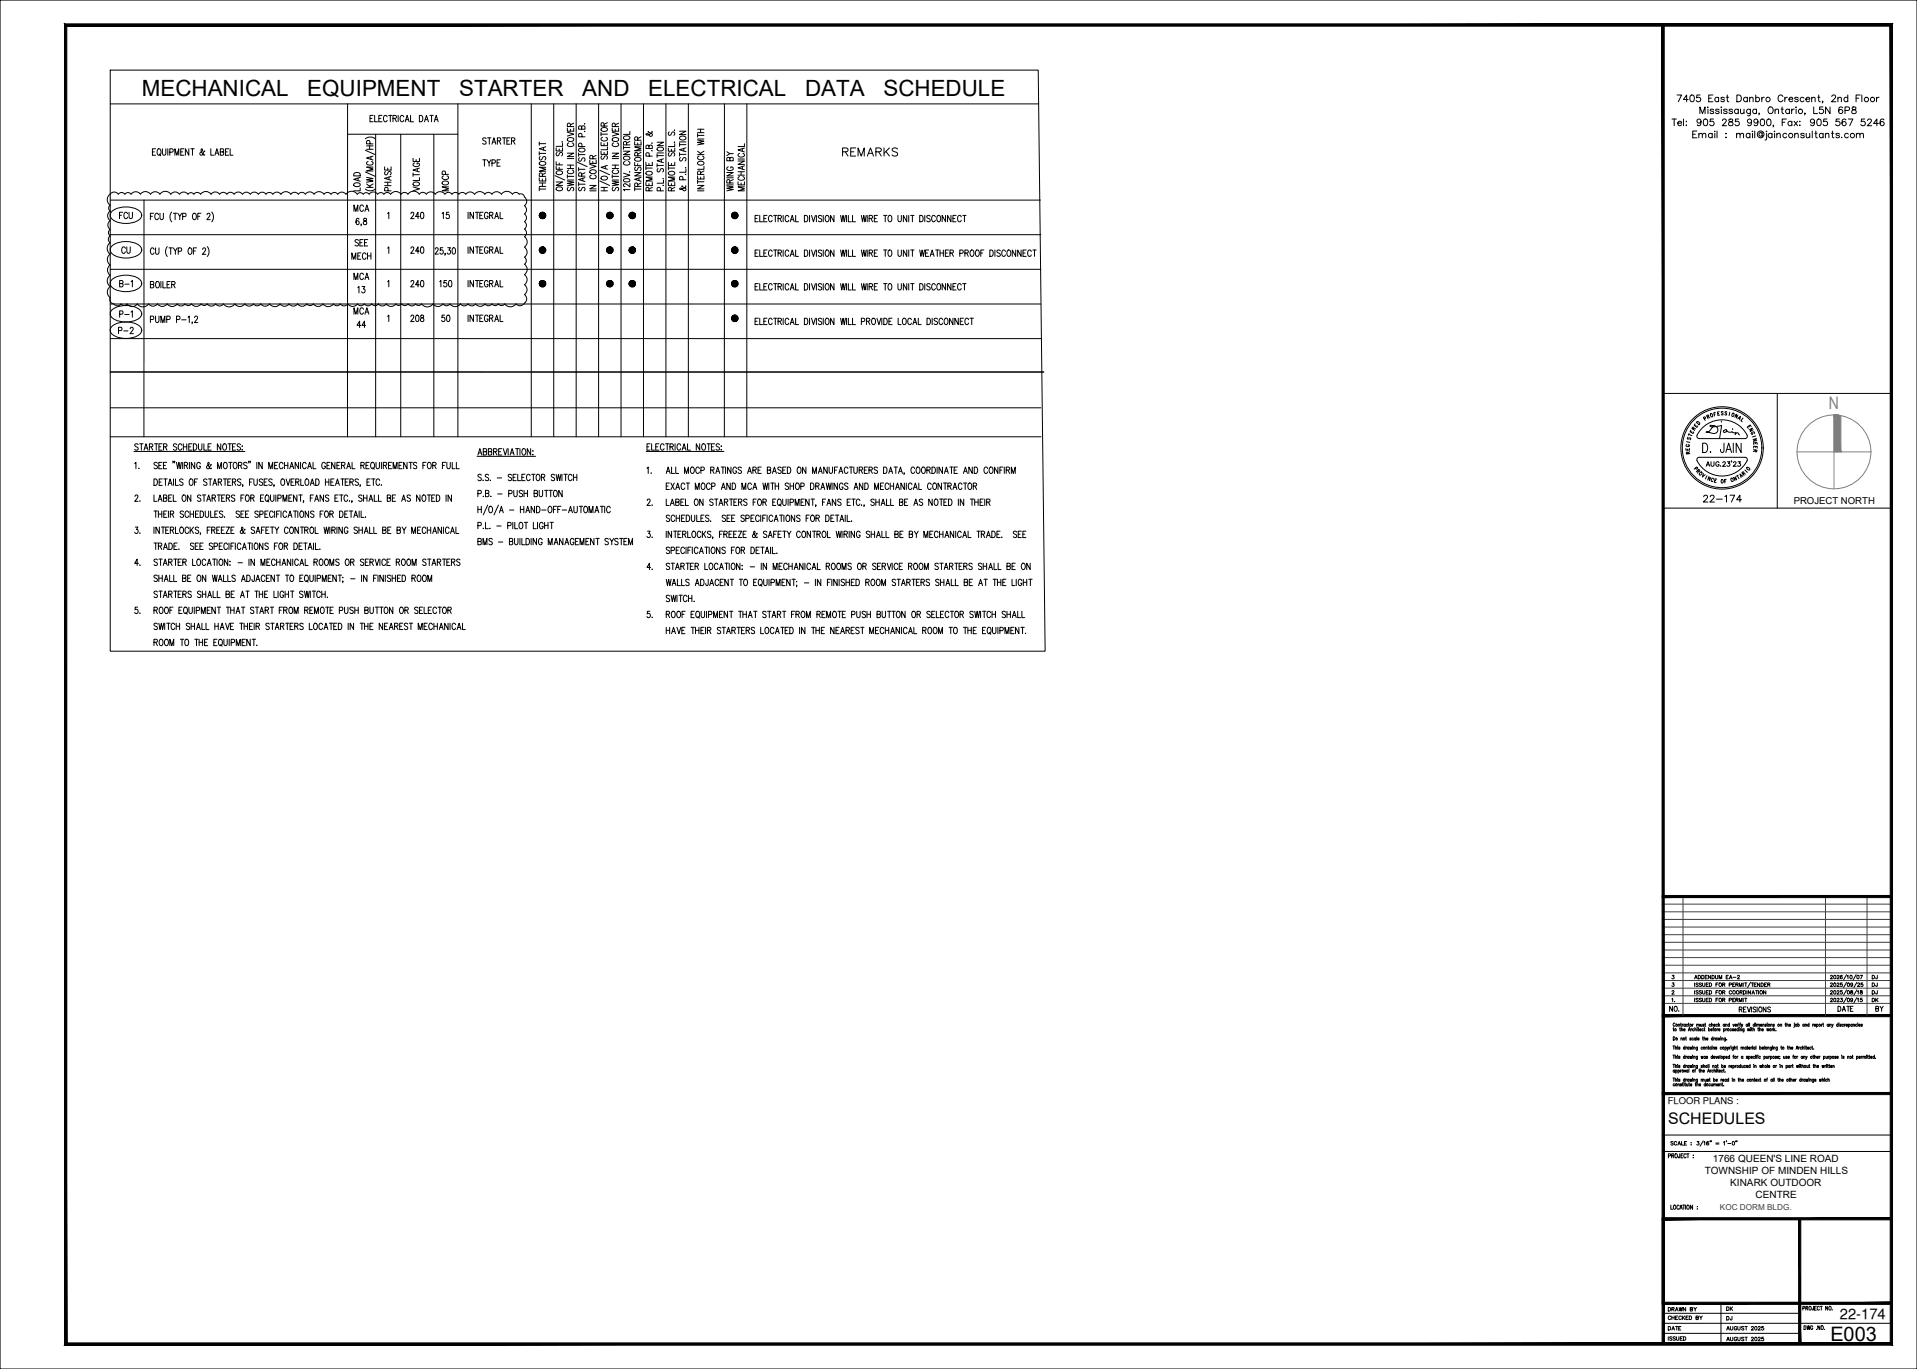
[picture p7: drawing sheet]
<svg xmlns="http://www.w3.org/2000/svg" width="1067mm" height="762mm" viewBox="0 0 1067 762" stroke-linecap="round" stroke-linejoin="round" font-family="sans-serif">
<defs><g id="words">
<g font-size="12.5">
<text x="79" y="53">MECHANICAL</text>
<text x="171" y="53">EQUIPMENT</text>
<text x="255" y="53">STARTER</text>
<text x="324" y="53">AND</text>
<text x="361" y="53">ELECTRICAL</text>
<text x="448" y="53">DATA</text>
<text x="492" y="53">SCHEDULE</text>
</g>
<text font-size="11.1" x="1019" y="746">E003</text>
<text font-size="9.6" fill="#808080" x="1018" y="228">N</text>
<text font-size="8.9" x="928" y="626">SCHEDULES</text>
<text font-size="8.8" x="947" y="253">D. JAIN</text>
<g font-size="8.4">
<text x="932" y="59">7405 East Danbro Crescent, 2nd Floor</text>
<text x="930" y="72">Tel: 905 285 9900, Fax: 905 567 5246</text>
<text x="468" y="88">REMARKS</text>
</g>
<text font-size="8.2" x="1024" y="734">22-174</text>
<g font-size="7.5">
<text x="84" y="88">EQUIPMENT &amp; LABEL</text>
<text x="202" y="108" transform="rotate(-90 202 108)">LOAD</text>
<text x="197" y="138">SEE</text>
<text x="195" y="146">MECH</text>
<text x="947" y="281">22-174</text>
</g>
<g font-size="7.1">
<text x="205" y="69">ELECTRICAL DATA</text>
<text x="268" y="81">STARTER</text>
<text x="268" y="94">TYPE</text>
<text x="219" y="108" transform="rotate(-90 219 108)">PHASE</text>
<text x="235" y="108" transform="rotate(-90 235 108)">VOLTAGE</text>
<text x="251" y="108" transform="rotate(-90 251 108)">MOCP</text>
<text x="305" y="107" transform="rotate(-90 305 107)">THERMOSTAT</text>
<text x="333" y="108" transform="rotate(-90 333 108)">IN COVER</text>
<text x="345" y="108" transform="rotate(-90 345 108)">SWITCH IN COVER</text>
<text x="352" y="108" transform="rotate(-90 352 108)">120V. CONTROL</text>
<text x="358" y="108" transform="rotate(-90 358 108)">TRANSFORMER</text>
<text x="364" y="108" transform="rotate(-90 364 108)">REMOTE P.B. &amp;</text>
<text x="377" y="108" transform="rotate(-90 377 108)">REMOTE SEL. S.</text>
<text x="393" y="108" transform="rotate(-90 393 108)">INTERLOCK WITH</text>
<text x="409" y="108" transform="rotate(-90 409 108)">WIRING BY</text>
<text x="416" y="108" transform="rotate(-90 416 108)">MECHANICAL</text>
<text x="196" y="119">MCA</text>
<text x="66" y="123">FCU</text>
<text x="228" y="123">240</text>
<text x="245" y="123">15</text>
<text x="260" y="123">INTEGRAL</text>
<text x="67" y="142">CU</text>
<text x="228" y="142">240</text>
<text x="260" y="142">INTEGRAL</text>
<text x="419" y="144">ELECTRICAL DIVISION WILL WIRE TO UNIT WEATHER PROOF DISCONNECT</text>
<text x="66" y="161">B-1</text>
<text x="83" y="162">BOILER</text>
<text x="196" y="157">MCA</text>
<text x="228" y="161">240</text>
<text x="244" y="161">150</text>
<text x="260" y="161">INTEGRAL</text>
<text x="198" y="164">13</text>
<text x="66" y="178">P-1</text>
<text x="196" y="176">MCA</text>
<text x="198" y="183">44</text>
<text x="228" y="180">208</text>
<text x="245" y="180">50</text>
<text x="260" y="180">INTEGRAL</text>
<text x="65" y="187">P-2</text>
<text x="265" y="269">S.S. - SELECTOR SWITCH</text>
<text x="265" y="278">P.B. - PUSH BUTTON</text>
<text x="265" y="304">BMS - BUILDING MANAGEMENT SYSTEM</text>
</g>
<g font-size="6.2">
<text x="949" y="261">AUG.23'23</text>
<text x="928" y="564">NO.</text>
<text x="1022" y="564">DATE</text>
<text x="1043" y="564">BY</text>
</g>
<g font-size="5.6">
<text x="953" y="647">1766 QUEEN'S LINE ROAD</text>
<text x="949" y="653">TOWNSHIP OF MINDEN HILLS</text>
<text x="963" y="660">KINARK OUTDOOR</text>
<text x="977" y="667">CENTRE</text>
</g>
<g font-size="5.3">
<text x="943" y="265">R</text>
<text x="968" y="266">R</text>
<text x="998" y="281">PROJECT NORTH</text>
<text x="942" y="546">ADDENDUM EA-2</text>
<text x="1041" y="550">DJ</text>
<text x="1041" y="546">DJ</text>
<text x="1041" y="555">DJ</text>
<text x="1041" y="559">DK</text>
<text x="927" y="731">DRAWN BY</text>
<text x="960" y="731">DK</text>
<text x="927" y="742">DATE</text>
<text x="960" y="742">AUGUST 2025</text>
<text x="960" y="748">AUGUST 2025</text>
</g>
<text font-size="5.2" x="928" y="614">FLOOR PLANS :</text>
<g font-size="4.9">
<text x="943" y="238">D</text>
<text x="939" y="242">E</text>
<text x="973" y="241">N</text>
<text x="927" y="736">CHECKED BY</text>
<text x="960" y="736">DJ</text>
<text x="927" y="747">ISSUED</text>
</g>
<text font-size="4.5" fill="#404040" x="957" y="674">KOC DORM BLDG.</text>
<g font-size="4.4">
<text x="939" y="244">T</text>
<text x="974" y="243">G</text>
<text x="942" y="262">P</text>
<text x="971" y="263">O</text>
<text x="933" y="559" transform="rotate(-90 933 559)">1.</text>
</g>
<g font-size="4">
<text x="937" y="252">E</text>
<text x="975" y="249">E</text>
<text x="975" y="251">E</text>
</g>
<text font-size="3.5" x="974" y="244">I</text>
<text font-size="3.1" x="938" y="247">I</text>
</g></defs>
<!-- layer: H-SCH-FRM-IN -->
<g fill="none" stroke="#000" stroke-width=".56">
<path d="M193 58v185M255 58v185M296 58v185M308 58v185M321 58v185M333 58v185M346 58v185M358 58v185M371 58v185M383 58v185M403 58v185M416 58v185"/>
<path d="M193 75h62M209 75v168M223 75v168M241 75v168M80 111v132M61 131h518M61 150h518M61 169h518M61 188h518M61 207h520M61 227h518M61 243h518"/>
</g>
<!-- layer: H-SCH-TITLE -->
<g fill="none" stroke="#000" stroke-width=".56">
<path d="M203 77a4 4 0 0 1 6 0M313 79h.1M313 80v1h-4M316 74l3 1-3 1M316 71v2h3v-2M316 77a1.8 1.8 0 0 1 2-1 1.8 1.8 0 0 1 1 2 1.8 1.8 0 0 1-2 1 1.8 1.8 0 0 1-1-2zM317 80a1 1 0 0 0-1 1 1 1 0 0 0 1 1h1a1 1 0 0 0 1-1 1 1 0 0 0-1-1M317 72v1M317 70v-1h-1v1h3M319 69l-2 1M324 71v-1l2 1v1h-4v-2h2v2M324 76v-1h-2v1h4"/>
<path d="M325 73h.1M325 69h.1M334 79v2h4M334 75h4M334 74v2M335 72a1.8 1.8 0 0 1 2-1 1.8 1.8 0 0 1 1 2 1.8 1.8 0 0 1-2 0 1.8 1.8 0 0 1-1-1zM335 76a1.1 1.1 0 0 0-1 2 1.1 1.1 0 0 0 2 0h1a1.1 1.1 0 0 0 1 0 1.1 1.1 0 0 0-1-2M336 70v-1h-1l-1 1h4M336 80v1M338 68l-2 1M366 79h3l-3 2h3M378 73h4l-4 2h4"/>
<path d="M378 79h4M378 76a1.8 1.8 0 0 1 2 0 1.8 1.8 0 0 1 2 1 1.8 1.8 0 0 1-2 1 1.8 1.8 0 0 1-2-2zM203 96l6 2M203 84l6 2M204 83h4M204 99h4l-4 1 4 1h-4M204 81h4M205 90a1 1 0 0 0-1 1 1 1 0 0 0 1 1h1a1.1 1.1 0 0 0 2-1 1 1 0 0 0-1-1M206 81v2M206 80v-2h-2v2h4M206 87v2M208 93h-4l4 1-4 1h4"/>
<path d="M208 87l-4 1 4 1M309 98l5 2M309 92v2h4M309 90v2h4M309 82v2h4v-2M310 96a1.8 1.8 0 0 1 2-1 1.8 1.8 0 0 1 1 2 1.8 1.8 0 0 1-2 0 1.8 1.8 0 0 1-1-1zM310 85l-1 1 1 1 1-1 1-1a1 1 0 0 1 1 0 1 1 0 0 1 0 2M311 83v1M311 91v1M311 93v1M316 92h3M316 98h3"/>
<path d="M316 97v2M316 85h3l-3 2h3M316 94h3M316 88h3M317 95a1 1 0 0 0-1 1 1 1 0 0 0 1 1h1a1 1 0 0 0 1-1 1 1 0 0 0-1-1M317 92v2M321 90l6 3M322 86h4M322 85v2M322 93v2M322 94h4M322 83a1.8 1.8 0 0 1 2-1 1.8 1.8 0 0 1 1 2 1.8 1.8 0 0 1-2 1 1.8 1.8 0 0 1-1-2z"/>
<path d="M322 88v1v1l3-2 1 1-1 1M324 98v-2h-2v2h4M324 82v-2h-2v2h4M324 99v2M326 96l-2 1M326 99l-4 1 4 1M334 95l5 2M334 84v2h4M335 99a1.8 1.8 0 0 1 2-1 1.8 1.8 0 0 1 1 2 1.8 1.8 0 0 1-2 0 1.8 1.8 0 0 1-1-1zM335 87h-1l1 2 2-2h1v2M336 85v1M337 92v2"/>
<path d="M338 92l-4 1 4 1M338 82v1h-4M366 85h3M366 92h3M366 87h3M366 82a1.8 1.8 0 0 1 2 0 1.8 1.8 0 0 1 1 1 1.8 1.8 0 0 1-2 1 1.8 1.8 0 0 1-1-2zM366 94v2l2-2h1v2M368 89v1M369 88l-3 1 3 2M378 86h4M378 81h4M379 88h-1l1 2 1-1v-1h2l-1 2"/>
<path d="M381 83v1M382 97h-1M382 93h-1M382 82l-4 1 4 1M382 94v2h-4M203 105a4 4 0 0 0 6 0M204 104h4M204 102l2 2M208 102l-2 2M309 101h4l-4 2h4M310 105a1.8 1.8 0 0 1 2-1 1.8 1.8 0 0 1 1 2 1.8 1.8 0 0 1-2 0 1.8 1.8 0 0 1-1-1zM316 101h3l-3 1 3 1h-3"/>
<path d="M316 100h3M316 104v1v1h1l1-2 1 1v1M322 103h4M322 102v1M322 104v1v1h1l1-2 1 1v1M334 101l5 2M334 106h4M334 104h4M336 104v2M368 106l-1-1h-1v1h3M369 100v2h-3M380 103l-1 1a1.9 1.9 0 0 1 3 2h-1l-2-1h-1h2l2-1-1-1"/>
<path d="M380 100v-2h-1l-1 2h4"/>
</g>
<!-- layer: H-SCH-FRM-T -->
<path d="M61 58h517M61 111h518" fill="none" stroke="#000" stroke-width=".56"/>
<!-- layer: H-SCH-TEXT -->
<g fill="none" stroke="#000" stroke-width=".56">
<path d="M62 118a13 13 0 0 1 16 0 4 4 0 0 1-4 6 11 11 0 0 1-13-4zM85 119h-1v3M88 120a1 1 0 0 0-1-1 1 1 0 0 0-1 1v1a1 1 0 0 0 1 1 1 1 0 0 0 1-1M89 119v2l1 1 1-1v-2M96 118a4 4 0 0 0 0 5M96 119h2M97 119v3M99 119l1 1 1-1M108 119a1.7 1.7 0 0 1 1 2 1.7 1.7 0 0 1-1 1l-1-1zM112 119h-2v3M115 120l1-1h1l-2 3h2M118 118a4 4 0 0 1 0 5"/>
<path d="M216 119v-1v4M422 120h-2v3h2M423 120v3h1M427 120h-2v3h2M431 120h1M431 120v3M436 120v3M443 120v3h1M448 120a1.8 1.8 0 0 1 2 2 1.8 1.8 0 0 1-2 1zM451 120v3M452 120l1 3 1-3M454 120v3"/>
<path d="M458 120v3M464 120v3l-2-3v3M468 120v3l1-3 1 3v-3M471 120v3M472 120v3h2M474 120v3h2M479 120l1 3 1-3v3l1-3M483 120v3M488 120h-1v3h1M492 120h2M493 120v3M500 120v2l1 1 1-3"/>
<path d="M505 120v3l-2-3v3M506 120v3M507 120h2M508 120v3M512 120a1.8 1.8 0 0 1 2 2 1.8 1.8 0 0 1-2 1zM515 120v3M526 120v3l-2-3v3M529 120v3l-2-3v3M532 120h-2v3h2M536 120h2M537 120v3M62 137a13 13 0 0 1 16 1 4 4 0 0 1-4 5 11 11 0 0 1-13-3z"/>
<path d="M84 120h1M86 139a1.1 1.1 0 0 0-2-1 1.1 1.1 0 0 0 0 1v1a1 1 0 0 0 0 2 1.1 1.1 0 0 0 2-1M87 138v3v1l1-1v-3M93 137a4 4 0 0 0 0 6M94 138h2M95 138v4M96 138l2 2 1-2M98 140v2M99 140h2v-2h-2v4M100 120v2M102 121l1-1v-1h-1v3M105 138a1.7 1.7 0 0 1 2 2 1.7 1.7 0 0 1-2 1v-1z"/>
<path d="M108 140h1M109 138h-1v4M110 120h1M113 139v-1l1 1-1 3h2M115 137a4 4 0 0 1 0 6M200 122l-1-1a1.7 1.7 0 0 0-1 2 1.7 1.7 0 0 0 1 2 1.1 1.1 0 0 0 1-2 1 1 0 0 0-2 0v1M201 125v1M202 122a1.8 1.8 0 0 1 2 3 1.1 1.1 0 0 1-2-1 1.1 1.1 0 0 1 2-1v-1zM216 138v-1v4M242 139l1-1 1 1-2 2h2M246 138h-1v1a1.1 1.1 0 0 1 1 1 1.1 1.1 0 0 1 0 1 1.1 1.1 0 0 1-1 0M249 138h2l-1 1a1.1 1.1 0 0 1 1 2 1.1 1.1 0 0 1-2 0"/>
<path d="M252 138a1.7 1.7 0 0 1 2 1 1.7 1.7 0 0 1-1 2h-1zM420 122h1M425 122h1M430 121a1.1 1.1 0 0 0-2-1 1.1 1.1 0 0 0 0 1v1a1.1 1.1 0 0 0 0 1 1.1 1.1 0 0 0 2 0M433 122l2-1v-1h-2v3M434 122l1 1M439 121a1 1 0 0 0-1-1 1 1 0 0 0-1 1v1a1 1 0 0 0 1 1 1 1 0 0 0 1 0M440 123l1-3 1 3M440 122h2M457 120h-2l1 1 1 1a1 1 0 0 1 0 1 1 1 0 0 1-1 0h-1M460 120a1.7 1.7 0 0 1 1 2 1.7 1.7 0 0 1-1 1l-1-1zM484 122l1-1v-1h-1v3"/>
<path d="M485 122l1 1M487 122h1M495 120a1.7 1.7 0 0 1 1 2 1.7 1.7 0 0 1-1 1l-1-1zM518 120h-1h-1l2 2-1 1h-1M521 121a1.1 1.1 0 0 0-2-1 1.1 1.1 0 0 0-1 1v1a1.1 1.1 0 0 0 1 1 1.1 1.1 0 0 0 2 0M522 120a1.7 1.7 0 0 1 2 2 1.7 1.7 0 0 1-2 1l-1-1zM530 122h1M535 121a1 1 0 0 0-1-1 1 1 0 0 0-1 1v1a1 1 0 0 0 1 1 1 1 0 0 0 1 0M62 156a13 13 0 0 1 16 0 4 4 0 0 1-4 6 11 11 0 0 1-13-4zM216 157v-1v4M248 141v1M420 160h1"/>
<path d="M422 158h-2v3h2M423 158v3h1M425 160h1M427 158h-2v3h2M430 159a1.1 1.1 0 0 0-2-1 1.1 1.1 0 0 0 0 1v1a1.1 1.1 0 0 0 0 1 1.1 1.1 0 0 0 2 0M431 158h1M431 158v3M433 160l2-1v-1h-2v3M434 160l1 1M436 158v3M439 159a1 1 0 0 0-1-1 1 1 0 0 0-1 1v1a1 1 0 0 0 1 1 1 1 0 0 0 1 0M443 158v3h1"/>
<path d="M448 158a1.8 1.8 0 0 1 2 2 1.8 1.8 0 0 1-2 1zM451 158v3M452 158l1 3 1-3M454 158v3M457 158h-2l1 1 1 1a1 1 0 0 1 0 1 1 1 0 0 1-1 0h-1M458 158v3M460 158a1.7 1.7 0 0 1 1 2 1.7 1.7 0 0 1-1 1l-1-1zM464 158v3l-2-3v3M468 158v3l1-3 1 3v-3M471 158v3M472 158v3h2M474 158v3h2"/>
<path d="M479 158l1 3 1-3v3l1-3M483 158v3M484 160l1-1v-1h-1v3M485 160l1 1M487 160h1M488 158h-1v3h1M492 158h2M493 158v3M495 158a1.7 1.7 0 0 1 1 2 1.7 1.7 0 0 1-1 1l-1-1zM500 158v2l1 1 1-3M505 158v3l-2-3v3M506 158v3"/>
<path d="M507 158h2M508 158v3M512 158a1.8 1.8 0 0 1 2 2 1.8 1.8 0 0 1-2 1zM515 158v3M518 158h-1h-1l2 2-1 1h-1M521 159a1.1 1.1 0 0 0-2-1 1.1 1.1 0 0 0-1 1v1a1.1 1.1 0 0 0 1 1 1.1 1.1 0 0 0 2 0M522 158a1.7 1.7 0 0 1 2 2 1.7 1.7 0 0 1-2 1l-1-1zM526 158v3l-2-3v3M529 158v3l-2-3v3M530 160h1M532 158h-2v3h2M535 159a1 1 0 0 0-1-1 1 1 0 0 0-1 1v1a1 1 0 0 0 1 1 1 1 0 0 0 1 0"/>
<path d="M536 158h2M537 158v3M62 173a13 13 0 0 1 16 0 4 4 0 0 1-4 6 11 11 0 0 1-13-4zM84 178h1v-2h-1v4M87 176v3v1l1-1v-3M90 180v-4l1 4 1-4v4M93 178h1v-2h-1v4M98 178h2v-2h-2v4M101 178h3M105 177v-1v4M107 179v1M108 177l1-1 1 1-2 3h2"/>
<path d="M216 176v-1v4M420 179h1M422 177h-2v4h2M423 177v4h1M425 179h1M427 177h-2v4h2M430 178a1.1 1.1 0 0 0-2-1 1.1 1.1 0 0 0 0 1v1a1.1 1.1 0 0 0 0 2 1.1 1.1 0 0 0 2-1M431 177h1M431 177v4M433 179h2v-2h-2v4M434 179l1 2M436 177v4"/>
<path d="M439 178a1 1 0 0 0-1-1 1 1 0 0 0-1 1v1a1.1 1.1 0 0 0 1 2 1 1 0 0 0 1-1M440 161l1-3 1 3M440 160h2M440 179h2M443 177v4h1M448 177a1.8 1.8 0 0 1 2 2 1.8 1.8 0 0 1-2 2zM451 177v4M452 177l1 4 1-4M454 177v4M457 178v-1l-2 1h1l1 1a1 1 0 0 1 0 1 1 1 0 0 1-1 1l-1-1M458 177v4M460 177a1.7 1.7 0 0 1 1 2 1.7 1.7 0 0 1-1 2l-1-2z"/>
<path d="M464 177v4l-2-4v4M468 177v4l1-4 1 4v-4M471 177v4M472 177v4h2M474 177v4h2M479 179h2v-2h-2v4M482 179h2v-2h-2v4M483 179l1 2M486 177a1.7 1.7 0 0 1 1 2 1.7 1.7 0 0 1-1 2l-1-2zM488 177l1 4 1-4M491 177v4M492 177a1.8 1.8 0 0 1 2 2 1.8 1.8 0 0 1-2 2z"/>
<path d="M495 179h1M496 177h-1v4h1M500 177v4h1M503 177a1.7 1.7 0 0 1 1 2 1.7 1.7 0 0 1-1 2l-1-2zM507 178a1 1 0 0 0-1-1 1 1 0 0 0-1 1v1a1.1 1.1 0 0 0 1 2 1 1 0 0 0 1-1M508 179h2M511 177v4h2M516 177a1.8 1.8 0 0 1 2 2 1.8 1.8 0 0 1-2 2zM519 177v4M522 178l-1-1-1 1 1 1a1 1 0 0 1 1 1 1.1 1.1 0 0 1-2 1v-1M525 178a1.1 1.1 0 0 0-2-1 1 1 0 0 0 0 1v1a1 1 0 0 0 0 2 1.1 1.1 0 0 0 2-1M526 177a1.7 1.7 0 0 1 2 2 1.7 1.7 0 0 1-2 2l-1-2z"/>
<path d="M530 177v4l-2-4v4M533 177v4l-2-4v4M534 179h1M536 177h-2v4h2M539 178a1 1 0 0 0-1-1 1 1 0 0 0-1 1v1a1.1 1.1 0 0 0 1 2 1 1 0 0 0 1-1M540 177h2M541 177v4M62 182a13 13 0 0 1 16 0 4 4 0 0 1-4 6 11 11 0 0 1-13-4zM440 181l1-4 1 4M508 181l1-4 1 4M75 251h61M75 258l1-1v4"/>
<path d="M77 248l-1-1-1 1 2 1v1h-2M78 247h2M79 247v4M80 251l1-4 1 4M81 249h1M83 249h2v-2h-2v4M84 249l1 2M86 247h2M87 247v4M88 258l-1-1-1 1 2 2-1 1-1-1M88 259h1M88 249h2"/>
<path d="M90 257h-2v4h2M90 247h-2v4h2M91 259h1M91 249h2v-2h-2v4M92 249l1 2M93 257h-2v4h2M96 257v1M97 257v1M98 257l1 4 1-4v4l1-4M98 248l-1-1v1l1 1v1v1l-2-1M101 248a1 1 0 0 0-1-1 1 1 0 0 0-1 1v1a1.1 1.1 0 0 0 1 2 1 1 0 0 0 1-1M101 257v4"/>
<path d="M102 249h2M102 247v4M103 259h1v-1l-1-1v4M104 259v2M104 247v4M105 249h1M105 257v4M107 247h-2v4h2M108 247a1.8 1.8 0 0 1 2 2 1.8 1.8 0 0 1-2 2zM108 257v4l-2-4v4M110 247v3l1 1 1-1v-3M112 258a1.1 1.1 0 0 0-2-1 1.1 1.1 0 0 0-1 2v1a1.1 1.1 0 0 0 1 1 1.1 1.1 0 0 0 2-1h-1"/>
<path d="M113 247v4h2M116 249h1M118 247h-2v4h2M118 259h-1a1.9 1.9 0 0 1-2 2v-1l1-2v-1v2l1 2h1M123 247v4l-2-4v4M124 247h1a1.7 1.7 0 0 1 1 2 1.7 1.7 0 0 1-2 1v-1zM125 258v-1a1.7 1.7 0 0 1 2 2 1.7 1.7 0 0 1-2 2l-1-1zM127 247h2M127 257h2M128 247v4M128 257v4M129 249h1"/>
<path d="M130 258l1-1a1.7 1.7 0 0 1 1 2 1.7 1.7 0 0 1-2 2v-1zM131 247h-2v4h2M133 259h1v-1l-1-1v4M134 259l1 2M134 248l-2-1v1l2 1v1l-1 1-1-1M135 248h.1M135 250h.1M137 258h-1v1h1v1v1l-1-1M139 257l-1 1M139 257v1M143 257v4M146 257v4l-2-4v4"/>
<path d="M153 259h1M155 257h-2v4h2M157 258a1.1 1.1 0 0 0-1-1 1.1 1.1 0 0 0-1 2v1a1.1 1.1 0 0 0 1 1 1.1 1.1 0 0 0 1-1M158 259h2M158 257v4M160 257v4M162 260h1M166 257v4l-2-4v4M167 257v4M170 258a1.1 1.1 0 0 0-1-1 1.1 1.1 0 0 0-1 2v1a1.1 1.1 0 0 0 1 1 1.1 1.1 0 0 0 1-1M172 260h1M174 257v4h2"/>
<path d="M181 258a1 1 0 0 0-1-1 1.1 1.1 0 0 0-1 2v1a1.1 1.1 0 0 0 1 1 1.1 1.1 0 0 0 1-1h-1M182 259h1M184 257h-2v4h2M186 257v4l-1-4v4M187 259h2M189 257h-2v4h2M190 259h2v-1l-2-1v4M191 259l1 2M193 260h2M196 257v4h2M201 259h1l1-1-2-1v4M202 259l1 2"/>
<path d="M204 259h1M205 257h-1v4h1M207 258v-1a1.7 1.7 0 0 1 2 2 1.7 1.7 0 0 1-2 2l-1-1zM209 257v3l1 1 1-1v-3M212 257v4M213 259h2v-1l-2-1v4M214 259l1 2M216 259h1M218 257h-2v4h2M222 259h1M224 257h-2v4h2M227 257v4l-2-4v4"/>
<path d="M228 257h1M229 257v4M232 258l-1-1-1 1 2 2-1 1-1-1M235 259h1M237 257h-2v4M238 258l1-1a1.7 1.7 0 0 1 1 2 1.7 1.7 0 0 1-2 2v-1zM241 259h1l1-1-2-1v4M242 259l1 2M246 259h1M248 257h-2v4M249 257v3v1l1-1 1-3M252 257v4h1"/>
<path d="M254 257v4h2M266 254h32M266 253l1-3 1 3M266 252h2M269 251h2v-1h-2v3h2v-1l-1-1M272 251h1v-1h-1v3h2v-1l-1-1M275 251h1v-1h-1v3M276 251l1 2M277 251h2M279 250h-2v3h2M280 250l1 3 1-3M283 250v3"/>
<path d="M284 253l1-3 1 3M284 252h2M287 250h2M288 250v3M289 250v3M291 250a1.7 1.7 0 0 1 2 2 1.7 1.7 0 0 1-2 1l-1-1zM295 250v3l-2-3v3M297 251h.1M297 253h.1M360 251h43M360 249h1M362 247h-2v4h2"/>
<path d="M363 247v4h1M365 249h1M367 247h-2v4h2M370 248a1.1 1.1 0 0 0-2-1 1.1 1.1 0 0 0-1 1v1a1.1 1.1 0 0 0 1 2 1.1 1.1 0 0 0 2-1M370 247h2M371 247v4M373 249h1v-2h-1v4M374 260v4h1M374 249l1 2M376 247v4M376 260v4h2M379 248a1 1 0 0 0-1-1 1 1 0 0 0-1 1v1a1.1 1.1 0 0 0 1 2 1 1 0 0 0 1-1"/>
<path d="M380 251l1-4 1 4M380 249h1M383 247v4h1M389 247v4l-2-4v4M391 247a1.7 1.7 0 0 1 2 2 1.7 1.7 0 0 1-2 1l-1-1zM393 247h2M394 247v4M396 249h1M398 247h-2v4h2M400 248v-1l-2 1h1l1 1v1h-2M401 260h2M401 248h.1"/>
<path d="M401 250h.1M402 260v4M404 260v4M407 260v4l-2-4v4M424 260h-2v4h2M437 260h-1v4h1M438 260a1.8 1.8 0 0 1 2 2 1.8 1.8 0 0 1-2 2zM448 260v4l-1-4v4M460 260v4l-2-4v4M461 260v3l1 1 1-1v-3M466 260h-2v4M473 260h2"/>
<path d="M474 260v4M475 260v3l1 1 1-1v-3M483 260h-2v4h2M492 260a1.8 1.8 0 0 1 2 2 1.8 1.8 0 0 1-2 2zM498 260h1M499 260v4M519 260a1.8 1.8 0 0 1 2 2 1.8 1.8 0 0 1-2 2zM522 260v4M524 260v4l-1-4v4M529 260h1M530 260v4M533 260h-2v4h2"/>
<path d="M541 260v4l-2-4v4M542 260a1.8 1.8 0 0 1 2 2 1.8 1.8 0 0 1-2 2zM555 260v4l-2-4v4M558 260h-2v4M559 260v4M75 276h1h1l-2 3h2M77 261h.1M78 279h.1M86 267a1.8 1.8 0 0 1 2 1 1.8 1.8 0 0 1-2 2zM86 276v3h1M88 279l1-3 1 3M88 278h2"/>
<path d="M89 268h1M90 267h-1v3h1M91 277h2v-1h-2v3h2v-1l-1-1M91 267h2M92 267v3M94 270l1-3 1 3M94 277h1M94 269h1M96 276h-2v3h2M96 276v3h2M97 267v3M98 267v3h1"/>
<path d="M102 267h-1h-1l2 2-1 1h-1M102 276a1.7 1.7 0 0 1 2 1 1.7 1.7 0 0 1-2 2l-1-1zM106 267a1.7 1.7 0 0 1 2 1 1.7 1.7 0 0 1-2 2l-1-1zM106 276v3l-2-3v3M108 268h1M110 267h-2v3M112 276h-2v1l2 1v1h-1h-1M113 276h2M114 276v3M115 279l1-3 1 3M115 267h-2l1 1 1 1v1h-2M115 278h2"/>
<path d="M116 267h2M117 267v3M118 277h2v-1h-2v3M118 270l2-3 1 3M119 269h1M119 277l1 2M121 276h2M121 261v-4l1 4 1-4v4M121 268h2v-1h-2v3M122 276v3M122 268l1 2M123 277h1"/>
<path d="M124 267h2M125 276h-2v3h2M125 267v3M126 277h2v-1h-2v3M127 268h1M127 277l1 2M129 267h-2v3h2M129 268h2v-1h-2v3M130 268l1 2M131 276h-2v1l1 1 1 1h-1h-1M134 267h-1h-1l2 2-1 1h-1M134 277h1"/>
<path d="M135 270v1M136 276h-2v3M137 276a1.7 1.7 0 0 1 2 1 1.7 1.7 0 0 1-2 2v-1zM139 268h1M140 277h1v-1h-1v3M140 277l1 2M141 267h-2v3M141 267v2l1 1h1v-3M145 277h1M146 267h-1h-1l2 2-1 1h-1M147 276h-2v3h2M147 268h1"/>
<path d="M148 276a1.7 1.7 0 0 1 2 1 1.7 1.7 0 0 1-2 2v-1zM149 267h-2v3h2M149 278l1 1M150 261v-4l1 4 1-4v4M151 276v2v1h1v-3M151 267h-1l1 2v1h-1M153 270l-1 1M154 276v3M155 277h1v-1h-1v3M157 267a1.7 1.7 0 0 1 1 1 1.7 1.7 0 0 1-1 2l-1-1zM157 279v-3l2 3 1-3v3M159 267l1 3 1-3"/>
<path d="M161 277h1M161 261l1-4 1 4M162 268h1M162 276h-1v3h1M164 267h-2v3h2M165 268h1v-1h-1v3M165 276v3l-2-3v3M165 268l1 2M166 276h2M167 276v3M167 267v3h2M169 279v1"/>
<path d="M170 267h1a1.7 1.7 0 0 1 1 1 1.7 1.7 0 0 1-2 2v-1zM171 261l1-4 1 4M173 270l1-3 1 3M173 277h1M173 269h1M174 276h-1v3M175 279l1-3 1 3M176 278h1M176 267a1.8 1.8 0 0 1 2 1 1.8 1.8 0 0 1-2 2zM180 276v3l-2-3v3M181 268h2M181 267v3"/>
<path d="M183 276h-1h-1l2 2-1 1h-1M183 267v3M184 268h1M186 267h-2v3h2M186 277h1M187 270l1-3 1 3M187 269h1M188 276h-2v3h2M189 276h2M190 267h2M190 276v3M191 267v3"/>
<path d="M192 268h1M193 261l1-4 1 4M193 276a1 1 0 0 0-1 0 1 1 0 0 0-1 1v1a1 1 0 0 0 1 1 1 1 0 0 0 1-1M194 267h-2v3h2M194 279h1M195 268h1v-1h-1v3M196 268l1 2M196 279v1M199 267h-1v1l1 1v1h-1M201 270l-1 1M202 276h-2v1l1 1 1 1h-1h-1M202 277h2"/>
<path d="M202 276v3M204 268h1M204 276v3M205 279l1-3 1 3M206 278h1M206 267h-2v3h2M207 267h2M207 260l1 1M208 267v3M208 276v3h2M211 276v3h1M211 267a1.1 1.1 0 0 0-1 0 1.1 1.1 0 0 0-1 1v1a1 1 0 0 0 1 1 1 1 0 0 0 1-1"/>
<path d="M212 270h.1M216 277h1v-1h-1v3h1v-1v-1M218 277h1M219 261v-4l1 4 1-4v4M220 276h-2v3h2M224 279l1-3 1 3M224 278h1M228 276h-1v1l1 1v1h-1M234 276v3l-2-3v3M235 276h1a1.7 1.7 0 0 1 1 1 1.7 1.7 0 0 1-2 2v-1zM238 276h2M239 276v3"/>
<path d="M240 277h1M242 276h-2v3h2M243 276a1.8 1.8 0 0 1 2 1 1.8 1.8 0 0 1-2 2zM248 276v3M251 276v3l-2-3v3M360 261l1-1v4M360 279l1-1h1l-2 3h2M362 263h1M371 264l1-4 1 4M371 278v3h1M371 271h1M371 262h1"/>
<path d="M372 269h-1v3h1M373 269l2 3M375 269l-2 3M376 272l1-3 1 3M376 279h2v-1h-2v3h2v-1l-1-1M376 271h2M379 279h1M381 278h-2v3h2M381 264v-4l1 4 1-4v4M381 270a1.1 1.1 0 0 0-1-1 1.1 1.1 0 0 0-1 1v1a1.1 1.1 0 0 0 1 1 1.1 1.1 0 0 0 1 0M381 278v3h2M382 269h2"/>
<path d="M383 269v3M385 260a1.7 1.7 0 0 1 1 2 1.7 1.7 0 0 1-1 1l-1-1zM387 278a1.7 1.7 0 0 1 2 2 1.7 1.7 0 0 1-2 1l-1-1zM387 272v-3l1 3 1-3v3M389 261a1 1 0 0 0-1-1 1 1 0 0 0-1 1v1a1.1 1.1 0 0 0 1 2 1 1 0 0 0 1-1M390 262h2v-2h-2v4M391 269a1.7 1.7 0 0 1 1 2 1.7 1.7 0 0 1-1 1l-1-1zM391 278v3l-2-3v3M395 270a1.1 1.1 0 0 0-1-1 1.1 1.1 0 0 0-1 1v1a1.1 1.1 0 0 0 1 1 1.1 1.1 0 0 0 1 0M395 262l2-1v-1h-2v4M396 271h2v-2h-2v3M396 262l1 2"/>
<path d="M397 278h-1h-1l2 2-1 1h-1M398 278h2M398 264l1-4 2 4M399 278v3M399 262h1M401 272l2-3 1 3M402 271h1M403 279h2v-1h-2v3M404 279l1 2M406 278h2M406 269v3l-2-3v3M407 278v3"/>
<path d="M407 269a1.8 1.8 0 0 1 2 2 1.8 1.8 0 0 1-2 1zM408 279h1M410 261a1 1 0 0 0-1-1 1 1 0 0 0-1 1v1a1.1 1.1 0 0 0 1 2 1.1 1.1 0 0 0 1-2h-1M410 278h-2v3h2M411 279h2v-1h-2v3M412 279l1 2M413 260h-2v1l1 1 1 1-1 1-1-1M413 272v-3l1 3 1-3v3M416 278h-1h-1v1l1 1a1 1 0 0 1 1 1 1 1 0 0 1-2 0M416 264l1-4 1 4M416 262h2M418 270a1 1 0 0 0-1-1 1 1 0 0 0-1 1v1a1 1 0 0 0 1 1 1 1 0 0 0 1 0"/>
<path d="M419 262l2-1v-1h-2v4M419 272l1-3 1 3M419 279h1M419 271h2M420 262l1 2M421 278h-2v3M422 262h1M422 278a1.7 1.7 0 0 1 2 2 1.7 1.7 0 0 1-2 1v-1zM425 269v3l1-3 1 3v-3M425 279h1v-1h-1v3M426 279v2M427 262l2-1v-1h-2v4l2-1v-1h-1"/>
<path d="M428 269v3M429 269h2M430 264l1-4 1 4M430 269v3M430 279h1M430 262h2M431 269v3M431 271h2M432 278h-2v3h2M433 278a1.7 1.7 0 0 1 2 2 1.7 1.7 0 0 1-2 1v-1zM433 269v3M435 260h-2v1l2 1v1l-1 1-1-1"/>
<path d="M436 278v2v1h1v-3M436 262h1M439 278v3M439 269h-1h-1l2 2-1 1h-1M440 280l1-1v-1h-1v3M440 271h2M440 269v3M442 269v3M443 269a1.7 1.7 0 0 1 2 2 1.7 1.7 0 0 1-2 1v-1zM444 260a1.7 1.7 0 0 1 2 2 1.7 1.7 0 0 1-2 1v-1zM446 271h1v-2h-1v3M446 279h1"/>
<path d="M448 278h-2v3h2M450 278v3l-2-3v3M451 269a1.8 1.8 0 0 1 2 2 1.8 1.8 0 0 1-2 1zM451 278h2M452 264v-4l1 4 1-4v4M452 278v3M454 271l2-1v-1h-2v3M455 271l1 1M455 264l2-4 1 4M456 262h1M457 272l1-3 1 3M457 271h2"/>
<path d="M458 279h1M459 278h-1v3M460 269v3l1-3 1 3v-3M463 269v3M464 262h1M465 278v3l-2-3v3M466 269v3l-2-3v3M467 264l1-4 1 4M467 262h2M468 278h-2v1l2 1v1h-1h-1M469 270a1 1 0 0 0-1-1 1 1 0 0 0-1 1v1a1.1 1.1 0 0 0 1 1 1.1 1.1 0 0 0 1-1h-1M471 279h2"/>
<path d="M472 261a1.1 1.1 0 0 0-1-1 1.1 1.1 0 0 0-1 1v1a1.1 1.1 0 0 0 1 2 1.1 1.1 0 0 0 1-1M472 269h-1h-1v1l1 1a1 1 0 0 1 1 1 1 1 0 0 1-2 0M473 278h-2v3h2M474 278h2M475 278v3M475 272l1-3 1 3M476 271h1M478 262l2-1v-1h-2v4M479 279a1.1 1.1 0 0 0-2-1 1 1 0 0 0 0 1v1a1 1 0 0 0 0 1 1 1 0 0 0 2 0M479 262l1 2M480 269v3l-2-3v3M481 262h1"/>
<path d="M481 269a1.8 1.8 0 0 1 2 2 1.8 1.8 0 0 1-2 1zM484 262l1-1v-1h-1v4M485 262v2M487 278h-1h-1l2 2-1 1h-1M487 272v-3l1 3 1-3v3M487 279h2M487 278v3M488 260h-2l2 3v1l-2-1M489 278v3M490 271h1M492 269h-2v3h2M493 278v3h2"/>
<path d="M495 264l1-4 1 4M495 270a1.1 1.1 0 0 0-2-1 1 1 0 0 0 0 1v1a1 1 0 0 0 0 1 1 1 0 0 0 2 0M495 262h1M495 271h2M495 269v3M496 278v3h1M497 269v3M498 272l1-3 2 3M499 271h1M500 264l1-4 1 4M500 262h2M501 279h1v-1h-1v3h1v-1v-1"/>
<path d="M503 269v3l-2-3v3M503 263v1M503 279h1M504 269v3M505 278h-2v3h2M507 270a1 1 0 0 0-1-1 1 1 0 0 0-1 1v1a1 1 0 0 0 1 1 1 1 0 0 0 1 0M508 272l1-3 1 3M509 271h1M509 261a1 1 0 0 0-1-1 1 1 0 0 0-1 1v1a1.1 1.1 0 0 0 1 2 1 1 0 0 0 1-1M510 260h1a1.7 1.7 0 0 1 1 2 1.7 1.7 0 0 1-2 1v-1zM511 269v3h2M513 260h1a1.7 1.7 0 0 1 1 2 1.7 1.7 0 0 1-2 1v-1z"/>
<path d="M513 278h-1l1 2v1h-1M516 262l1-1v-1h-1v4M517 262l1 2M518 270a1 1 0 0 0-1-1 1 1 0 0 0-1 1v1a1 1 0 0 0 1 1 1 1 0 0 0 1 0M519 278v3l-2-3v3M520 269a1.7 1.7 0 0 1 1 2 1.7 1.7 0 0 1-1 1l-1-1zM520 278h1a1.7 1.7 0 0 1 1 2 1.7 1.7 0 0 1-2 1v-1zM523 278h2M524 278v3M524 269v3l-2-3v3M525 269h2M525 279h1"/>
<path d="M526 264l1-4 1 4M526 262h1M526 269v3M527 278h-2v3h2M527 271l2-1v-1h-2v3M528 278a1.8 1.8 0 0 1 2 2 1.8 1.8 0 0 1-2 1zM528 271l1 1M530 272l1-3 2 3M531 271h1M531 262h1M533 278v3M535 270a1 1 0 0 0-1-1 1 1 0 0 0-1 1v1a1 1 0 0 0 1 1 1 1 0 0 0 1 0"/>
<path d="M536 264l1-4 1 4M536 269h2M536 278v3l-2-3v3M537 262h1M537 269v3M539 269a1.7 1.7 0 0 1 2 2 1.7 1.7 0 0 1-2 1v-1zM540 278h2M541 278v3M542 271l1-1v-1h-1v3M542 279h2M542 278v3M543 271l1 1"/>
<path d="M544 278v3M545 279h1M547 278h-2v3h2M548 278v3M549 279h2v-1h-2v3M550 261a1.1 1.1 0 0 0-2-1 1 1 0 0 0 0 1v1a1 1 0 0 0 0 2 1.1 1.1 0 0 0 2-1M550 279l1 2M551 260a1.7 1.7 0 0 1 2 2 1.7 1.7 0 0 1-2 1l-1-1zM556 262h1M560 262l2-1v-1h-2v4M561 262l1 2M563 264v-4l1 4 1-4v4"/>
<path d="M75 293h2l-1 2a1.1 1.1 0 0 1 1 1 1.1 1.1 0 0 1-2 0M78 297h.1M86 284h2M86 293v4M87 284v4M88 284v4M88 286h2M89 293v4l-2-4v4M90 293h2M90 284v4M91 293v4M91 286h1"/>
<path d="M92 295h1M93 284h-2v4h2M94 284v4M94 293h-2v4h2M95 286h1v-1l-1-1v4M95 295h1v-1l-1-1v4M96 286l1 2M96 295l1 2M98 293v4h1M100 294l1-1a1.7 1.7 0 0 1 1 2 1.7 1.7 0 0 1-2 2v-1zM102 285h-2v1l2 1-1 1-1-1M105 285a1 1 0 0 0-1-1 1.1 1.1 0 0 0-1 2v1a1 1 0 0 0 1 1 1 1 0 0 0 1-1"/>
<path d="M105 294a1 1 0 0 0-1-1 1.1 1.1 0 0 0-1 2v1a1 1 0 0 0 1 1 1 1 0 0 0 1-1M106 286h2M106 284v4M106 293v4M106 295l2 2M108 284v4M108 293l-2 3M109 286h1M111 284h-2v4h2M111 294h-2v1l1 1h1l-1 1-1-1M111 284a1.8 1.8 0 0 1 2 2 1.8 1.8 0 0 1-2 2zM112 297l-1 1"/>
<path d="M114 284v3l1 1 1-1v-3M115 295h1M117 293h-2v4M117 284v4h2M118 295h1v-1l-1-1v4M119 295l1 2M120 286h1M121 295h1M121 284h-1v4h1M122 293h-1v4h1M123 295h1M124 285h-2v1h2v1l-1 1-1-1"/>
<path d="M125 293h-2v4h2M125 288h.1M126 293h2l-2 4h2M129 295h1M130 293h-1v4h1M133 285h-1l-1 1h2v1v1l-2-1M134 286h1M136 284h-2v4h2M136 295a1.9 1.9 0 0 1-2 2v-1l1-2v-1v2l1 2M137 286h1M138 284h-1v4h1M142 294l-1-1-1 1 2 2-1 1-1-1"/>
<path d="M142 297l2-4 1 4M143 296h1M144 285l-1-1-1 1 2 2-1 1-1-1M145 286h1v-1l-1-1v4M145 295h2M147 293h-2v4M147 286h2M148 295h1M149 284h-2v4h2M150 293h-2v4h2M151 293h1M151 293v4"/>
<path d="M152 285a1 1 0 0 0-1-1 1.1 1.1 0 0 0-1 2v1a1 1 0 0 0 1 1 1 1 0 0 0 1-1M153 284v4M153 293l1 2 1-2M154 286h1M154 295v2M156 284h-2v4M156 284v4M160 285a1.1 1.1 0 0 0-2-1 1.1 1.1 0 0 0-1 2v1a1 1 0 0 0 1 1 1.1 1.1 0 0 0 2-1M160 288l1-4 1 4M160 294a1 1 0 0 0-1-1 1.1 1.1 0 0 0-1 2v1a1 1 0 0 0 1 1 1 1 0 0 0 1-1M161 287h1M162 294v-1a1.7 1.7 0 0 1 1 2 1.7 1.7 0 0 1-1 2l-1-1z"/>
<path d="M163 284h2M164 284v4M166 284v4M166 293v4l-2-4v4M167 293h2M167 285l1-1a1.7 1.7 0 0 1 1 2 1.7 1.7 0 0 1-2 2v-1zM168 293v4M170 295h1v-1l-1-1v4M171 295v2M172 284v4l-2-4v4M173 294v-1a1.7 1.7 0 0 1 2 2 1.7 1.7 0 0 1-2 2l-1-1zM175 285l-1-1-1 1 2 2-1 1-1-1"/>
<path d="M175 293v4h2M178 286h1M180 284h-2v4M180 293l1 4 1-4v4l1-4M181 285v-1a1.7 1.7 0 0 1 2 2 1.7 1.7 0 0 1-2 2v-1zM184 286h1v-1l-1-1v4M184 293v4M185 286v2M185 295h1v-1l-1-1v4M186 295l1 2M187 293v4M189 284a1.8 1.8 0 0 1 2 2 1.8 1.8 0 0 1-2 2z"/>
<path d="M191 293v4l-2-4v4M192 286h1M194 284h-2v4h2M194 294a1.1 1.1 0 0 0-2-1 1 1 0 0 0 0 2v1a1.1 1.1 0 0 0 1 1 1.1 1.1 0 0 0 1-1h-1M194 284h2M195 284v4M197 288l1-4 1 4M197 287h2M199 294h-2v1l2 1-1 1-1-1M200 293v4M200 295h2M200 284v4"/>
<path d="M201 284v4h2M202 293v4M203 297l1-4 1 4M203 296h2M203 288h1M206 293v4h1M208 293v4h2M213 295h2v-1l-2-1v4h2v-1l-1-1M216 295h1M218 293h-2v4h2M221 295h2v-1l-2-1v4h2v-1l-1-1M224 293l1 2 1-2"/>
<path d="M225 295v2M229 297v-4l1 4 1-4v4M232 295h1M234 293h-2v4h2M237 294a1 1 0 0 0-1-1 1.1 1.1 0 0 0-1 2v1a1 1 0 0 0 1 1 1 1 0 0 0 1-1M238 295h2M238 293v4M240 293v4M241 297l1-4 1 4M241 296h2M246 293v4l-2-4v4M247 293v4"/>
<path d="M250 294a1 1 0 0 0-1-1 1.1 1.1 0 0 0-1 2v1a1 1 0 0 0 1 1 1 1 0 0 0 1-1M251 297l1-4 1 4M251 296h1M254 293v4h1M266 293l2-1v-1h-2v3M266 282v3M266 284h2M268 282v3M269 294h.1M270 291v3h2M271 281l-2 6M272 282h1a1.7 1.7 0 0 1 1 2 1.7 1.7 0 0 1-2 1v-1z"/>
<path d="M273 294h.1M276 293h3M277 281l-2 6M278 285l1-3 1 3M278 284h2M283 293l1-1v-1h-1v3M284 284h2M285 291v3M286 291v3h2M289 291h1a1.7 1.7 0 0 1 1 2 1.7 1.7 0 0 1-2 1v-1zM290 284h2M290 282v3"/>
<path d="M292 282v3M292 291h2M293 285l1-3 1 3M293 291v3M293 284h1M297 291v3h1M297 282v3l-1-3v3M299 282a1.8 1.8 0 0 1 2 2 1.8 1.8 0 0 1-2 1zM299 291v3M301 284h3M302 292a1.1 1.1 0 0 0-1-1 1.1 1.1 0 0 0-1 1v1a1.1 1.1 0 0 0 1 1 1.1 1.1 0 0 0 1-1M303 291v3"/>
<path d="M303 292h2M305 291v3M306 282a1.7 1.7 0 0 1 1 2 1.7 1.7 0 0 1-1 1l-1-1zM306 291h2M307 291v3M308 284h1M310 282h-2v3M310 284h1M312 282h-2v3M313 284h2M316 285l1-3 2 3M317 284h1"/>
<path d="M319 282v2l1 1h1v-3M322 282h2M323 282v3M325 282h1a1.7 1.7 0 0 1 1 2 1.7 1.7 0 0 1-2 1v-1zM328 285v-3l1 3 1-3v3M331 285l1-3 1 3M331 284h2M334 282h2M335 282v3M337 282v3M340 283a1.1 1.1 0 0 0-2-1 1.1 1.1 0 0 0 0 1v1a1.1 1.1 0 0 0 0 1 1.1 1.1 0 0 0 2 0M360 296h2l-1 1a1.1 1.1 0 0 1 1 2 1 1 0 0 1-2 0"/>
<path d="M363 281h.1M363 299h.1M371 296v3M373 287h-2v1l1 1 1 1h-1h-1M373 281l1-3 1 3M373 280h2M374 296v3l-2-3v3M375 296h2M375 288a1 1 0 0 0-1-1 1 1 0 0 0-1 1v1a1 1 0 0 0 1 1 1 1 0 0 0 1-1M376 296v3M376 287v3M376 288h2"/>
<path d="M377 297h1M378 287v3M379 296h-2v3h2M379 288h1M380 297h1v-1h-1v3M381 297l1 2M381 287h-2v3h2M382 287a1.8 1.8 0 0 1 2 2 1.8 1.8 0 0 1-2 1zM383 296v3h1M385 287v2l1 1h1v-3M386 296a1.7 1.7 0 0 1 1 1 1.7 1.7 0 0 1-1 2l-1-1zM388 287v3h1"/>
<path d="M390 297a1.1 1.1 0 0 0-1-1 1.1 1.1 0 0 0-1 1v1a1.1 1.1 0 0 0 1 1 1.1 1.1 0 0 0 1-1M390 288h1M391 296v3M392 297l1 2M392 287h-2v3h2M393 296l-2 2M395 287h-1h-1v1l1 1a1 1 0 0 1 0 1 1 1 0 0 1-1 0M395 290h1M396 296h-1h-1l2 2-1 1h-1M397 299l-1 1M400 281l1-3 1 3M400 297h1"/>
<path d="M401 280h1M402 296h-2v3M403 297h1v-1h-1v3M404 287h-2v1l2 1v1h-1h-1M404 297l1 2M405 288h1M406 297h1M406 287h-1v3h1M407 288h1M407 296h-1v3h1M408 297h1M409 287h-2v3h2"/>
<path d="M410 296h-2v3h2M411 296h2l-2 3h2M414 297h1M414 287h-2l2 2v1h-2M415 289l2-1v-1h-2v3M415 296h-1v3h1M418 288h1M420 287h-2v3h2M421 297a1.9 1.9 0 0 1-2 2v-1l1-1v-1v1l1 2M423 288a1.1 1.1 0 0 0-2-1 1 1 0 0 0-1 1v1a1 1 0 0 0 1 1 1.1 1.1 0 0 0 2-1M423 287v3M424 288h2"/>
<path d="M426 287h-2v3M427 296h-1h-1v1l1 1a1 1 0 0 1 0 1 1 1 0 0 1-1 0M427 287v3M428 299l1-3 1 3M428 298h1M430 288a1.1 1.1 0 0 0-1-1 1.1 1.1 0 0 0-1 1v1a1.1 1.1 0 0 0 1 1 1.1 1.1 0 0 0 1-1M431 297h1M431 290l1-3 1 3M431 289h2M432 296h-1v3M433 297h1M434 287h2"/>
<path d="M434 281l1 1M435 296h-2v3h2M435 287v3M436 296h1M436 287v3M437 296v3M438 287a1.7 1.7 0 0 1 2 2 1.7 1.7 0 0 1-2 1l-1-1zM438 296l1 1 1-1M439 297v2M442 287v3l-2-3v3M443 281v-3l1 3 1-3v3M445 287h-2l2 2v1h-2"/>
<path d="M445 297a1 1 0 0 0-1-1 1 1 0 0 0-1 1v1a1 1 0 0 0 1 1 1 1 0 0 0 1-1M447 296a1.7 1.7 0 0 1 1 1 1.7 1.7 0 0 1-1 2l-1-1zM449 288h1M450 287h-1v3M451 296v3l-2-3v3M452 287a1.7 1.7 0 0 1 1 2 1.7 1.7 0 0 1-1 1l-1-1zM452 296h2M453 296v3M454 281v1M454 288h2v-1h-2v3M455 297h1v-1h-1v3M455 288l1 2"/>
<path d="M456 297l1 2M458 296a1.7 1.7 0 0 1 2 1 1.7 1.7 0 0 1-2 2l-1-1zM459 287a1.8 1.8 0 0 1 2 2 1.8 1.8 0 0 1-2 1zM460 281l1-3 1 3M460 296v3h2M461 280h1M462 288h1M464 287h-2v3h2M465 287h2M465 296l1 3 1-3v3l1-3M466 287v3M467 290l1-3 2 3"/>
<path d="M468 289h1M469 296v3M470 297h1v-1h-1v3M470 287v3M471 297l1 2M471 287v3h2M473 296v3M474 290h.1M476 296v3l-2-3v3M479 297a1.1 1.1 0 0 0-2-1 1 1 0 0 0 0 1v1a1.1 1.1 0 0 0 1 1 1.1 1.1 0 0 0 1-1h-1M479 281h1M481 281v1"/>
<path d="M484 296h-1h-1l2 2-1 1h-1M485 297h2M485 296v3M487 296v3M488 299l1-3 1 3M488 298h2M490 281l1-3 2 3M491 296v3h1M491 280h1M493 296v3h2M498 297h2v-1h-2v3h2v-1l-1-1M501 297h1"/>
<path d="M503 296h-2v3h2M506 297h2v-1h-2v3h2v-1l-1-1M509 281l1-3 1 3M509 296l1 1 1-1M509 280h1M510 297v2M514 299v-3l1 3 1-3v3M517 297h1M519 296h-2v3h2M522 297a1 1 0 0 0-1-1 1 1 0 0 0-1 1v1a1 1 0 0 0 1 1 1 1 0 0 0 1-1M523 297h2M523 296v3"/>
<path d="M525 296v3M526 299l1-3 1 3M526 298h2M531 296v3l-2-3v3M532 296v3M535 297a1 1 0 0 0-1-1 1 1 0 0 0-1 1v1a1 1 0 0 0 1 1 1 1 0 0 0 1-1M536 299l1-3 1 3M536 298h2M539 296v3h1M544 296h2M545 296v3M546 297h2v-1h-2v3"/>
<path d="M547 297l1 2M549 299l1-3 1 3M549 298h2M552 296a1.8 1.8 0 0 1 2 1 1.8 1.8 0 0 1-2 2zM555 297h1M557 296h-2v3h2M557 299h1M566 296h-1h-1l2 2-1 1h-1M567 297h1M568 296h-1v3h1M569 297h1M571 296h-2v3h2"/>
<path d="M77 314h-2l1-3v4M78 314v1M86 302h2M87 302v4M88 312l-1-1-1 1 2 2-1 1-1-1M88 304h2v-2h-2v4M88 311h2M89 304l1 2M89 311v4M91 315l1-4 1 4M91 306l1-4 1 4M91 314h2"/>
<path d="M91 305h2M94 313h1l1-1-2-1v4M94 302a1.8 1.8 0 0 1 2 2 1.8 1.8 0 0 1-2 2zM95 313l1 2M97 311h2M97 304h1M98 311v4M99 302h-2v4h2M99 313h1M100 306h.1M101 311h-2v4h2M102 313h1v-2h-1v4"/>
<path d="M103 313l1 2M107 311v4h2M108 303l-1-1-1 1 2 2-1 1-1-1M109 304h1M110 311a1.7 1.7 0 0 1 2 2 1.7 1.7 0 0 1-2 2l-1-2zM110 302h-1v4h1M111 304h1M113 302h-2v4h2M115 312a1.1 1.1 0 0 0-2-1 1.1 1.1 0 0 0-1 2 1.1 1.1 0 0 0 1 2 1.1 1.1 0 0 0 2-1M115 315l1-4 2 4M116 314h1M118 303v-1l-2 1 2 2v1l-2-1"/>
<path d="M118 311h2M119 304h2v-2h-2v4M119 311v4M121 311v4M122 304h1M122 311h1a1.7 1.7 0 0 1 1 2 1.7 1.7 0 0 1-2 2v-2zM124 302h-2v4h2M127 303a1.1 1.1 0 0 0-2-1 1 1 0 0 0 0 2v1a1 1 0 0 0 0 1 1.1 1.1 0 0 0 2-1M127 311v4l-2-4v4M127 302v4M128 312h.1M128 314h.1"/>
<path d="M129 304h1M130 302h-1v4M131 302v4M132 313h3M134 303a1 1 0 0 0-1-1 1.1 1.1 0 0 0-1 2v1a1 1 0 0 0 1 1 1 1 0 0 0 1-1M135 306l1-4 1 4M135 305h2M138 302h2M139 311v4M139 302v4M140 302v4M142 311v4l-2-4v4"/>
<path d="M142 302a1.7 1.7 0 0 1 2 2 1.7 1.7 0 0 1-2 2l-1-1zM145 315v-4l1 4 1-4v4M146 302v4l-2-4v4M149 313h1M149 303v-1l-2 1 2 2v1l-2-1M150 311h-1v4h1M153 304h1M153 312a1 1 0 0 0-1-1 1.1 1.1 0 0 0-1 2 1.1 1.1 0 0 0 1 2 1 1 0 0 0 1-1M154 311v4M154 313h2M154 302h-1v4M156 302a1.7 1.7 0 0 1 1 2 1.7 1.7 0 0 1-1 2l-1-1z"/>
<path d="M156 311v4M157 315l1-4 1 4M157 314h2M158 304h2v-2h-2v4M159 304l1 2M162 311v4l-2-4v4M163 311v4M164 302a1.8 1.8 0 0 1 2 2 1.8 1.8 0 0 1-2 2zM166 312a1 1 0 0 0-1-1 1.1 1.1 0 0 0-1 2 1.1 1.1 0 0 0 1 2 1 1 0 0 0 1-1M166 304h2M167 315l1-4 1 4M167 314h2"/>
<path d="M168 302h-2v4h2M169 302h2M170 311v4h1M170 302v4M171 306l2-4 1 4M172 305h1M174 302v4M175 313h1v-2h-1v4M176 302v4h1M176 313l1 2M178 306h.1M178 311a1.7 1.7 0 0 1 2 2 1.7 1.7 0 0 1-2 2v-2z"/>
<path d="M181 311a1.7 1.7 0 0 1 2 2 1.7 1.7 0 0 1-2 2v-2zM184 315v-4l1 4 1-4v4M189 312l-1-1-1 1 2 2-1 1-1-1M193 311a1.7 1.7 0 0 1 1 2 1.7 1.7 0 0 1-1 2l-1-2zM195 313h2v-2h-2v4M196 313l1 2M202 312v-1l-1 1 1 2v1l-1-1M203 313h1M205 311h-2v4h2M206 313h1v-2h-1v4M207 313l1 2M209 311l1 4 1-4"/>
<path d="M211 311v4M215 312a1.1 1.1 0 0 0-2-1 1 1 0 0 0 0 2 1 1 0 0 0 0 2 1.1 1.1 0 0 0 2-1M215 313h1M217 311h-2v4h2M221 313h1v-2h-1v4M221 313l1 2M224 311a1.7 1.7 0 0 1 2 2 1.7 1.7 0 0 1-2 2l-1-2zM227 311a1.7 1.7 0 0 1 2 2 1.7 1.7 0 0 1-2 2l-1-2zM229 315v-4l1 4 2-4v4M237 312l-1-1-1 1 2 2-1 1-1-1M238 311h2M239 311v4"/>
<path d="M240 315l1-4 2 4M241 314h1M243 313h2v-1l-2-1v4M244 313l1 2M246 311h2M247 311v4M249 313h1M250 311h-1v4h1M251 313h2v-2h-2v4M252 313l1 2M256 312l-1-1-1 1v1h1a1 1 0 0 1 1 1 1.1 1.1 0 0 1-2 1v-1M362 316h-2l1-3v4"/>
<path d="M363 317h.1M373 305h-2v1l1 1 1 1h-1h-1M373 314h-2v1l1 1 1 1h-1h-1M373 306h2v-1h-2v3M373 313h2M374 313v4M376 317l1-4 1 4M376 306h1M376 316h2M378 305h-2v3h2M379 315h2v-1l-2-1v4M380 315l1 2"/>
<path d="M381 305a1 1 0 0 0-1 0 1 1 0 0 0-1 1v1a1.1 1.1 0 0 0 1 1 1.1 1.1 0 0 0 1-1M382 305v3M382 313h2M383 313v4M383 306h1M384 315h1M385 305h-2v3M385 305v3M386 313h-2v4h2M387 315h1v-1l-1-1v4M388 315l1 2M388 305a1 1 0 0 0-1 0 1 1 0 0 0-1 1v1a1.1 1.1 0 0 0 1 1 1.1 1.1 0 0 0 1-1"/>
<path d="M389 308l1-3 1 3M390 307h1M392 313v4h2M392 305h2M393 305v3M395 305v3M395 314v-1a1.7 1.7 0 0 1 2 2 1.7 1.7 0 0 1-2 2v-1zM396 305h1a1.7 1.7 0 0 1 1 1 1.7 1.7 0 0 1-2 2v-1zM400 314a1.1 1.1 0 0 0-2-1 1 1 0 0 0 0 2v1a1 1 0 0 0 0 1 1.1 1.1 0 0 0 2-1M400 317l1-4 2 4M401 305v3l-2-3v3M401 316h1"/>
<path d="M403 313h2M404 305h-2v1l1 1 1 1h-1h-1M404 313v4M406 313v4M407 306h1M407 314l1-1a1.7 1.7 0 0 1 1 2 1.7 1.7 0 0 1-2 2v-1zM409 305h-2v3M410 305a1.7 1.7 0 0 1 2 1 1.7 1.7 0 0 1-2 2l-1-1zM412 313v4l-2-4v4M412 306h2v-1h-2v3M413 315h.1M413 317h.1"/>
<path d="M413 306l1 2M417 316h3M418 305a1.8 1.8 0 0 1 2 1 1.8 1.8 0 0 1-2 2zM421 306h1M423 305h-2v3h2M423 305h2M424 313v4M424 305v3M426 308l1-3 1 3M426 307h2M427 313v4l-2-4v4M429 305v3"/>
<path d="M430 305v3h2M430 317v-4l1 4 1-4v4M432 308h.1M434 315h1M435 313h-1v4h1M438 314a1 1 0 0 0-1-1 1.1 1.1 0 0 0-1 2v1a1 1 0 0 0 1 1 1 1 0 0 0 1-1M439 315h2M439 313v4M441 313v4M442 317l1-4 1 4M442 316h2M447 313v4l-2-4v4"/>
<path d="M448 313v4M451 314a1 1 0 0 0-1-1 1.1 1.1 0 0 0-1 2v1a1 1 0 0 0 1 1 1 1 0 0 0 1-1M452 317l1-4 1 4M452 316h2M455 313v4h2M460 315h1l1-1-2-1v4M461 315l1 2M463 314v-1a1.7 1.7 0 0 1 2 2 1.7 1.7 0 0 1-2 2v-1zM466 314v-1a1.7 1.7 0 0 1 2 2 1.7 1.7 0 0 1-2 2v-1zM469 317v-4l1 4 1-4v4M474 314l-1-1-1 1v1h1a1.1 1.1 0 0 1 1 2 1 1 0 0 1-2 0M478 314v-1a1.7 1.7 0 0 1 1 2 1.7 1.7 0 0 1-1 2l-1-1z"/>
<path d="M480 315h2v-1l-2-1v4M481 315l1 2M488 314h-2v1l1 1 1 1h-1h-1M488 315h1M490 313h-2v4h2M491 315h2v-1l-2-1v4M492 315l1 2M494 313l1 4 1-4M496 313v4M500 314a1.1 1.1 0 0 0-2-1 1.1 1.1 0 0 0 0 2v1a1.1 1.1 0 0 0 0 1 1.1 1.1 0 0 0 2-1M500 315h2M502 313h-2v4h2"/>
<path d="M506 315h1v-1l-1-1v4M507 315v2M509 314v-1a1.7 1.7 0 0 1 2 2 1.7 1.7 0 0 1-2 2l-1-1zM512 314v-1a1.7 1.7 0 0 1 2 2 1.7 1.7 0 0 1-2 2l-1-1zM514 317v-4l1 4 2-4v4M522 314v-1l-2 1 2 2v1h-2M523 313h2M524 313v4M525 317l1-4 2 4M526 316h1M528 315h2v-1l-2-1v4M529 315l1 2"/>
<path d="M531 313h2M532 313v4M534 315h1M535 313h-1v4h1M536 315h2v-1l-2-1v4M537 315l1 2M541 314l-1-1-1 1 2 2-1 1h-1M546 314v-1l-2 1 2 2v1h-2M547 315h2M547 313v4M549 313v4M550 317l1-4 1 4"/>
<path d="M551 316h1M553 313v4h2M555 313v4h2M560 315h2v-1l-2-1v4h2v-1v-1M563 315h1M565 313h-2v4h2M569 314v-1a1.7 1.7 0 0 1 2 2 1.7 1.7 0 0 1-2 2l-1-1zM573 313v4l-2-4v4M77 338h-2v1a1.1 1.1 0 0 1 2 1 1.1 1.1 0 0 1-1 1 1.1 1.1 0 0 1-1 0M86 340l1-1v-1h-1v4M87 340l1 2M88 321l-1-1-1 1 2 2-1 1-1-1"/>
<path d="M88 330l-1-1-1 1 2 2-1 1-1-1M88 320v4M88 322h2M88 329h2M89 338a1.7 1.7 0 0 1 2 2 1.7 1.7 0 0 1-2 1v-1zM89 329v4M90 320v4M91 333l1-4 1 4M91 331h2M91 324l1-4 2 4M92 322h1M92 338a1.7 1.7 0 0 1 2 2 1.7 1.7 0 0 1-2 1v-1z"/>
<path d="M94 331h1l1-2h-2v4M94 320v4h2M95 340h1M95 331l1 2M96 338h-1v4M97 320v4h1M97 329h2M98 329v4M99 331h1M100 340h1M101 329h-2v4h2M101 338h-1v4h1"/>
<path d="M102 322h1v-2h-1v4l1-1 1-1h-1M102 331h1v-2h-1v4M103 338a1.7 1.7 0 0 1 1 2 1.7 1.7 0 0 1-1 1l-1-1zM103 331l1 2M104 322h2M105 338v2l1 2 1-1v-3M106 320h-2v4h2M106 330v-1l-1 1 1 1a1 1 0 0 1 0 1 1 1 0 0 1-1 0M108 338v4M109 340h2v-2h-2v4M110 320a1.7 1.7 0 0 1 2 2 1.7 1.7 0 0 1-2 2v-2zM112 330l-1-1h-1v1l2 1v1l-1 1-1-1"/>
<path d="M113 331h2M113 329v4M115 320v4l-2-4v4M115 329v4M115 340h1M116 333l1-4 1 4M116 331h1M117 338h-2v4h2M118 320l1 4 1-4v4l1-4M119 329v4h1M120 338v4l-2-4v4M121 329v4h2"/>
<path d="M121 338h2M121 324l2-4 1 4M122 338v4M122 322h1M124 320v4h2M126 331h1v-2h-1v4l2-1v-1h-1M126 338h2M127 320v4h1M127 338v4M128 340h2M128 338v4M129 331h1"/>
<path d="M130 338v4M130 329h-1v4h1M131 321l-1-1-1 1 1 1a1 1 0 0 1 1 1 1.1 1.1 0 0 1-2 1v-1M134 333l1-4 1 4M134 331h2M134 324l1-4 2 4M134 338h2M135 322h1M135 338v4M137 329h2M137 320a1.8 1.8 0 0 1 2 2 1.8 1.8 0 0 1-2 2zM138 329v4"/>
<path d="M141 338h-2l1 1 1 1a1 1 0 0 1 0 1 1 1 0 0 1-1 0h-1M142 320l-1 3-1 1v-2M142 329h2M142 338h2M142 324l1-4 2 4M143 322h1M143 329v4M143 338v4M144 331h2M144 329v4M146 329v4M147 331h1"/>
<path d="M147 321a1 1 0 0 0-1-1 1 1 0 0 0-1 1v1a1.1 1.1 0 0 0 1 2 1 1 0 0 0 1-1M148 340l1-1v-1h-1v4M148 322h1M149 340v2M149 329h-2v4h2M150 320h-2v4h2M150 338h2M151 338v4M152 329v4h2M153 320v4l-2-4v4M154 320h2M155 320v4"/>
<path d="M155 329v4M155 340h2M157 338h-2v4M158 330a1.1 1.1 0 0 0-1-1 1.1 1.1 0 0 0-1 1v1a1.1 1.1 0 0 0 1 2 1.1 1.1 0 0 0 1-2h-1M158 340l2-1v-1h-2v4M159 331h2M159 329v4M159 320h2M159 340l1 2M160 320v4M161 329v4M161 338h1a1.7 1.7 0 0 1 1 2 1.7 1.7 0 0 1-2 1v-1z"/>
<path d="M162 329h2M162 320a1.7 1.7 0 0 1 2 2 1.7 1.7 0 0 1-2 2l-1-2zM163 329v4M167 322h1M169 320h-2v4h2M169 330l-1-1h-1v1l1 1 1 1-1 1-1-1M169 329l1 4 1-4v4l1-4M170 340l1-1v-1h-1v4M170 320a1.7 1.7 0 0 1 2 2 1.7 1.7 0 0 1-2 2l-1-2zM171 340v2M171 323v1M172 320v3l1 1 1-1v-3"/>
<path d="M172 340h1M173 329v4M174 329h2M174 338h-2v4h2M175 329v4M175 320v4M176 322h2v-2h-2v4M178 330a1.1 1.1 0 0 0-1-1 1.1 1.1 0 0 0-1 1v1a1.1 1.1 0 0 0 1 2 1 1 0 0 0 1-1M179 338a1.7 1.7 0 0 1 2 2 1.7 1.7 0 0 1-2 1l-1-1zM179 331h2M179 329v4M179 324v-4l1 4 2-4v4"/>
<path d="M181 329v4M181 338h2M182 332h.1M182 338v4M183 322h1M184 340h1M184 320h-1v4h1M185 338h-1v4h1M187 320v4l-2-4v4M188 320h2M189 340h2v-2h-2v4M189 320v4"/>
<path d="M191 321h.1M191 324h.1M192 338v2l1 2 1-2v-2M195 322h3M197 338h-1h-1l2 2-1 2-1-1M197 340h2M197 338v4M199 338v4M201 320v4M203 340l2-1v-1h-2v4l2-1v-1h-1M204 320v4l-2-4v4M206 338v2l1 2 1-2v-2"/>
<path d="M208 322h1M209 338h2M210 320h-2v4M210 338v4M210 320v4M211 338h2M212 338v4M213 320v4l-2-4v4M214 338h1a1.7 1.7 0 0 1 1 2 1.7 1.7 0 0 1-2 1v-1zM214 320v4M217 321l-1-1v1l1 1v1v1l-1-1M218 322h2"/>
<path d="M218 320v4M219 338v4l-2-4v4M220 320v4M221 322h1M223 338a1.7 1.7 0 0 1 2 2 1.7 1.7 0 0 1-2 1l-1-1zM223 320h-2v4h2M224 320a1.8 1.8 0 0 1 2 2 1.8 1.8 0 0 1-2 2zM225 340l2-1v-1h-2v4M226 340l1 2M229 322h2v-2h-2v4M230 322l1 2M233 338h-1h-1l2 2-1 2-1-1"/>
<path d="M233 320a1.7 1.7 0 0 1 1 2 1.7 1.7 0 0 1-1 2l-1-2zM233 340h2M235 338h-2v4h2M236 320a1.7 1.7 0 0 1 1 2 1.7 1.7 0 0 1-1 2l-1-2zM236 338v4h2M238 324v-4l1 4 1-4v4M238 340h1M240 338h-2v4h2M243 339a1 1 0 0 0-1-1 1 1 0 0 0-1 1v1a1 1 0 0 0 1 1 1 1 0 0 0 1 0M244 338h2M245 338v4M247 338a1.7 1.7 0 0 1 1 2 1.7 1.7 0 0 1-1 1l-1-1z"/>
<path d="M249 340l2-1v-1h-2v4M250 340l1 2M371 322v4l1-4 1 4v-4M373 332l-1-1-1 1v1l2 1-1 1-1-1M373 331l1 4 1-4v4l1-4M374 326l1-4 1 4M374 325h2M377 331v4M377 322v4h2M378 331h2M379 331v4M379 322v4h2"/>
<path d="M382 332a1.1 1.1 0 0 0-1-1 1.1 1.1 0 0 0-1 2v1a1.1 1.1 0 0 0 1 1 1.1 1.1 0 0 0 1-1M383 331v4M383 333h2M383 323v-1l-1 1v1h1a1 1 0 0 1 0 2 1 1 0 0 1-1 0v-1M385 331v4M386 335h.1M387 326l1-4 1 4M387 325h2M390 322a1.8 1.8 0 0 1 2 2 1.8 1.8 0 0 1-2 2zM394 322v4h-1v-1M395 326l1-4 1 4M395 325h2"/>
<path d="M400 323a1 1 0 0 0-1-1 1.1 1.1 0 0 0-1 2v1a1 1 0 0 0 1 1 1 1 0 0 0 1-1M401 324h1M403 322h-2v4h2M405 322v4l-2-4v4M406 322h2M407 322v4M411 322h2M412 322v4M414 323l1-1a1.7 1.7 0 0 1 1 2 1.7 1.7 0 0 1-2 2v-1zM419 324h1M421 322h-2v4h2M423 323v-1a1.7 1.7 0 0 1 1 2 1.7 1.7 0 0 1-1 2l-1-1z"/>
<path d="M423 325l1 1M425 322v3l1 1 1-1v-3M428 322v4M429 324h2v-1l-2-1v4M432 326v-4l1 4 1-4v4M435 324h1M437 322h-2v4h2M440 322v4l-2-4v4M441 322h2M442 322v4M443 324h.1M443 326v1"/>
<path d="M448 324h2M454 322v4M457 322v4l-2-4v4M460 324h2M462 322h-2v4M463 322v4M466 322v4l-2-4v4M467 322v4M470 323h-2v1h2v1l-1 1-1-1M471 324h2M471 322v4M473 322v4"/>
<path d="M474 324h1M476 322h-2v4h2M476 322a1.8 1.8 0 0 1 2 2 1.8 1.8 0 0 1-2 2zM482 324h1l1-1-2-1v4M483 324l1 2M485 323v-1a1.7 1.7 0 0 1 2 2 1.7 1.7 0 0 1-2 2v-1zM488 323v-1a1.7 1.7 0 0 1 2 2 1.7 1.7 0 0 1-2 2v-1zM491 326v-4l1 4 1-4v4M498 323h-1v1h1v1v1l-2-1M499 322h2M500 322v4M502 326l1-4 1 4"/>
<path d="M502 325h1M505 324h1v-1l-1-1v4M506 324l1 2M507 322h2M508 322v4M510 324h1M512 322h-2v4h2M513 324h1v-1l-1-1v4M513 324l1 2M517 323v-1l-2 1 2 2v1l-2-1M523 323l-1-1-1 1 2 2-1 1-1-1M523 324h2"/>
<path d="M523 322v4M525 322v4M526 326l1-4 2 4M527 325h1M529 322v4h2M532 322v4h1M537 324h1v-1l-1-1v4h1v-1v-1M539 324h2M541 322h-2v4h2M545 326l1-4 1 4M545 325h1M548 322h1"/>
<path d="M549 322v4M553 322h2M554 322v4M555 324h2M555 322v4M557 322v4M558 324h1M560 322h-2v4h2M563 322v4h2M566 322v4M569 323a1.1 1.1 0 0 0-2-1 1 1 0 0 0 0 2v1a1.1 1.1 0 0 0 1 1 1.1 1.1 0 0 0 1-1h-1M569 324h2"/>
<path d="M569 322v4M571 322v4M572 322h2M573 322v4M78 341h.1M86 358l1-1v-1h-1v3M87 358l1 1M88 347h-1h-1l2 2-1 1h-1M88 347l1 3 1-3v3l1-3M89 356a1.7 1.7 0 0 1 2 2 1.7 1.7 0 0 1-2 1v-1zM92 347v3M92 356a1.7 1.7 0 0 1 2 2 1.7 1.7 0 0 1-2 1v-1z"/>
<path d="M93 347h2M94 347v3M95 359v-3l1 3 1-3v3M97 348a1 1 0 0 0-1-1 1 1 0 0 0-1 1v1a1 1 0 0 0 1 1 1 1 0 0 0 1 0M98 347v3M98 349h2M100 347v3M100 356h2M101 356v3M103 356h1a1.7 1.7 0 0 1 1 2 1.7 1.7 0 0 1-2 1v-1zM103 341l1 1M106 347h-2v1l1 1 1 1h-1h-1"/>
<path d="M106 349h2M106 347v3M108 347v3M108 356h2M109 350l1-3 2 3M109 356v3M110 349h1M111 356v3M111 358h2M112 342v-4l1 4 1-4v4M112 347v3h2M113 356v3"/>
<path d="M114 358h1M115 347v3h1M116 356h-2v3h2M119 358h1M120 349h1M120 347v3M121 356h-2v3h2M121 347v3M122 356a1.7 1.7 0 0 1 2 2 1.7 1.7 0 0 1-2 1v-1zM123 350l1-3 1 3M123 359l1 1M123 349h1"/>
<path d="M125 356v2v1h1v-3M126 347l1 3 1-3M128 356v3M128 349h1M129 358h1v-2h-1v3M130 347h-2v3h2M131 342l1-4 2 4M131 359v-3l2 3 1-3v3M132 340h1M133 347h2M134 347v3M135 358h1"/>
<path d="M136 349h2M136 347v3M137 356h-2v3h2M138 347v3M139 349h1M139 356v3l-2-3v3M140 356h2M141 347h-2v3h2M141 356v3M141 347v3M142 349l2-1v-1h-2v3M143 359h.1"/>
<path d="M143 349l1 1M145 342l1-4 1 4M145 340h1M150 347h-2v1l2 1v1h-1h-1M151 347h2M152 347v3M153 350l1-3 1 3M154 349h1M156 349l2-1v-1h-2v3M157 349l1 1M159 347h2M160 347v3"/>
<path d="M161 349h1M163 347h-2v3h2M164 342v-4l1 4 1-4v4M164 349l2-1v-1h-2v3M165 349l1 1M169 347h-1h-1l2 2-1 1h-1M172 347v3h2M175 347a1.7 1.7 0 0 1 2 2 1.7 1.7 0 0 1-2 1l-1-1zM175 342v-4l1 4 1-4v4M179 348a1 1 0 0 0-1-1 1 1 0 0 0-1 1v1a1 1 0 0 0 1 1 1 1 0 0 0 1 0M180 350l1-3 1 3M181 349h1"/>
<path d="M183 347h2M184 347v3M186 349h1M187 347h-1v3h1M188 347a1.8 1.8 0 0 1 2 2 1.8 1.8 0 0 1-2 1zM194 347v3M197 347v3l-2-3v3M200 347h2M201 347v3M203 349h2M203 347v3M205 347v3"/>
<path d="M206 349h1M208 347h-2v3h2M213 347v3l-2-3v3M214 349h1M216 347h-2v3h2M217 350l1-3 1 3M217 349h1M220 349l1-1v-1h-1v3M221 349v1M222 349h2M224 347h-2v3h2M227 347h-1h-1l2 2-1 1h-1"/>
<path d="M228 347h2M229 347v3M233 350v-3l1 3 1-3v3M236 349h1M238 347h-2v3h2M241 348a1.1 1.1 0 0 0-2-1 1.1 1.1 0 0 0 0 1v1a1.1 1.1 0 0 0 0 1 1.1 1.1 0 0 0 2 0M241 349h2M241 347v3M243 347v3M244 350l2-3 1 3M245 349h1M249 347v3l-2-3v3"/>
<path d="M250 347v3M254 348a1.1 1.1 0 0 0-2-1 1 1 0 0 0 0 1v1a1 1 0 0 0 0 1 1 1 0 0 0 2 0M254 350l1-3 2 3M255 349h1M257 347v3h2M362 340h-2v2a1.1 1.1 0 0 1 2 0 1.1 1.1 0 0 1 0 1 1.1 1.1 0 0 1-2 0M363 343v1M371 342h1v-2h-1v4M371 349v4M371 351h2M372 342l1 2M373 349v4"/>
<path d="M374 353l1-4 1 4M374 340a1.7 1.7 0 0 1 2 2 1.7 1.7 0 0 1-2 2v-2zM374 352h1M377 349l1 4 1-4M377 340a1.7 1.7 0 0 1 2 2 1.7 1.7 0 0 1-2 2v-2zM379 351h2M380 342h1M381 349h-2v4h2M381 340h-1v4M385 349h2M385 342h1M386 349v4"/>
<path d="M386 340h-1v4h1M387 351h2M387 349v4M388 340a1.7 1.7 0 0 1 1 2 1.7 1.7 0 0 1-1 2l-1-2zM388 343l1 1M389 349v4M390 351h1M390 340v3l1 1 1-1v-3M392 349h-2v4h2M393 349v4M393 340v4M394 351h1v-2h-1v4"/>
<path d="M394 342h2v-2h-2v4M395 351l1 2M397 344v-4l1 4 1-4v4M400 342h1M401 350l-2-1v1l2 1v1l-1 1-1-1M402 349h2M402 340h-2v4h2M403 349v4M404 353l1-4 1 4M405 352h1M405 340v4l-2-4v4M406 340h2"/>
<path d="M407 340v4M407 351h2v-2h-2v4M408 351l1 2M410 349h2M411 340h2M411 349v4M412 340v4M413 351h1M413 342h2M413 340v4M414 349h-1v4h1M415 351h2v-2h-2v4"/>
<path d="M415 340v4M416 351l1 2M416 344l1-4 2 4M417 343h1M419 340h2M420 350l-2-1v1l2 1v1l-1 1-1-1M420 340v4M423 349v4h2M426 349a1.7 1.7 0 0 1 2 2 1.7 1.7 0 0 1-2 2v-2zM426 341l-1-1v1l1 1v1v1l-2-1M427 340h2M428 340v4"/>
<path d="M430 344l1-4 1 4M430 343h1M431 350a1.1 1.1 0 0 0-2-1 1.1 1.1 0 0 0 0 2 1.1 1.1 0 0 0 0 2 1.1 1.1 0 0 0 2-1M432 353l1-4 1 4M432 352h1M433 342h1v-2h-1v4M434 342l1 2M435 349h1M435 340h2M435 349v4M436 340v4M437 351h1"/>
<path d="M439 349h-2v4h2M440 349a1.8 1.8 0 0 1 1 2 1.8 1.8 0 0 1-1 2zM440 342h2M442 340h-2v4M443 342h2v-2h-2v4M444 342l1 2M445 349v4M446 340h1a1.7 1.7 0 0 1 1 2 1.7 1.7 0 0 1-2 2v-2zM448 349v4l-2-4v4M449 344v-4l1 4 1-4v4M452 349h2M453 349v4"/>
<path d="M454 351h2M454 349v4M455 342h1v-2h-1v4M456 342l1 2M456 349v4M457 351h1M457 342h2M459 349h-2v4h2M459 340h-2v4h2M460 344v-4l1 4 1-4v4M464 340a1.7 1.7 0 0 1 2 2 1.7 1.7 0 0 1-2 2l-1-2zM464 349v4l-2-4v4"/>
<path d="M465 351h1M466 340h2M467 349h-2v4h2M467 340v4M468 353l1-4 1 4M468 352h2M469 342h1M470 340h-1v4h1M471 351h1l1-1-2-1v4M472 351l1 2M474 351h1M474 342h2v-2h-2v4"/>
<path d="M475 349h-1v4h1M477 340v3l1 1 1-1v-3M478 350l-1-1-1 1 2 2-1 1-1-1M479 349h2M480 349v4M482 341l-2-1v1l2 1v1l-1 1-1-1M482 342h2M482 340v4M484 353v-4l1 4 1-4v4M484 340v4M487 351h1M488 342h2v-2h-2v4l2-1-1-1"/>
<path d="M489 349h-2v4h2M491 340v3l1 1 1-1v-3M492 350a1.1 1.1 0 0 0-1-1 1.1 1.1 0 0 0-1 2 1.1 1.1 0 0 0 1 2 1.1 1.1 0 0 0 1-1M493 349v4M493 351h2M494 340h2M495 349v4M495 340v4M496 353l1-4 1 4M496 352h1M496 340h2M497 340v4"/>
<path d="M499 340h1a1.7 1.7 0 0 1 1 2 1.7 1.7 0 0 1-2 2v-2zM501 349v4l-2-4v4M502 349v4M504 340v4l-2-4v4M505 350a1.1 1.1 0 0 0-2-1 1.1 1.1 0 0 0 0 2 1.1 1.1 0 0 0 0 2 1.1 1.1 0 0 0 2-1M506 353l1-4 1 4M506 352h1M508 340a1.7 1.7 0 0 1 2 2 1.7 1.7 0 0 1-2 2l-1-2zM509 349v4h1M510 342h2v-2h-2v4M511 342l1 2M513 351h2v-2h-2v4"/>
<path d="M514 351l1 2M517 349a1.7 1.7 0 0 1 2 2 1.7 1.7 0 0 1-2 2l-1-2zM518 341l-1-1-1 1 2 2-1 1-1-1M518 342h2M520 349a1.7 1.7 0 0 1 2 2 1.7 1.7 0 0 1-2 2l-1-2zM520 340h-2v4h2M521 340v4h2M522 353v-4l1 4 1-4v4M523 342h1M525 340h-2v4h2M528 341a1.1 1.1 0 0 0-1-1 1.1 1.1 0 0 0-1 2 1.1 1.1 0 0 0 1 2 1.1 1.1 0 0 0 1-1M528 349h2"/>
<path d="M529 340h2M529 349v4M530 340v4M531 349a1.7 1.7 0 0 1 2 2 1.7 1.7 0 0 1-2 2v-2zM532 340a1.7 1.7 0 0 1 2 2 1.7 1.7 0 0 1-2 2l-1-2zM534 342h2v-2h-2v4M535 342l1 2M536 349h2M537 349v4M539 351h2M539 349v4M541 349v4"/>
<path d="M542 341l-1-1-1 1 2 2-1 1-1-1M542 351h1M542 340l1 4 1-4v4l1-4M543 349h-1v4h1M546 340v4M547 340h2M547 351h1M548 340v4M549 349h-2v4h2M550 349a1.7 1.7 0 0 1 2 2 1.7 1.7 0 0 1-2 2l-1-2zM551 352v1M551 341a1 1 0 0 0-1-1 1.1 1.1 0 0 0-1 2 1.1 1.1 0 0 0 1 2 1 1 0 0 0 1-1"/>
<path d="M552 342h2M552 340v4M552 349v3l1 1 1-1v-3M554 340v4M555 349v4M556 351h2v-2h-2v4M559 353v-4l1 4 1-4v4M560 341l-1-1-1 1 2 2-1 1-1-1M560 342h2M560 340v4M562 340v4M563 351h1"/>
<path d="M563 344l1-4 2 4M564 343h1M564 349h-1v4h1M566 340v4h2M567 349v4l-2-4v4M568 349h2M569 340v4h1M569 349v4M571 352v1"/>
</g>
<g fill="#000" stroke="#000" stroke-width=".56">
<path d="M300 119v1h2zM300 120h2h-2zM300 120v1l2-1z"/>
<path d="M301 118l1 2-1-2zM300 119l1-1 1 2zM300 119l2 1z"/>
<path d="M302 118v2l1-2zM302 118v2zM301 118l1 2v-2z"/>
<path d="M302 120h2v-1zM302 120l1-1h1zM303 118l-1 2 1-1z"/>
<path d="M338 119v1h1zM338 120h1h-1zM338 120v1l1-1z"/>
<path d="M338 118l1 2v-2zM338 119v-1l1 2zM338 119l1 1z"/>
<path d="M340 118l-1 2 1-2zM339 118h1l-1 2zM339 118v2v-2z"/>
<path d="M339 120h2v-1zM339 120l2-1zM340 118l-1 2 2-1z"/>
<path d="M350 119v1h2zM350 120h2h-2zM350 120v1l2-1z"/>
<path d="M351 118l1 2-1-2zM350 119l1-1 1 2zM350 119l2 1z"/>
<path d="M352 118v2l1-2zM352 118v2zM351 118l1 2v-2z"/>
<path d="M352 120h2v-1zM352 120l1-1h1zM353 118l-1 2 1-1z"/>
<path d="M407 119v1h2zM407 120h2h-2zM407 120v1l2-1z"/>
<path d="M408 118l1 2-1-2zM407 119l1-1 1 2zM407 119l2 1z"/>
<path d="M409 118v2l1-2zM409 118v2zM408 118l1 2v-2z"/>
<path d="M409 120h2v-1zM409 120l1-1h1zM410 118l-1 2 1-1z"/>
<path d="M300 139h2zM300 139h2l-2 1zM300 140l2-1z"/>
<path d="M300 121h1l1-1zM302 120l-1 2v-1zM302 120l-1 2h1z"/>
<path d="M301 138l1 1-1-2zM300 138h1l1 1zM300 138v1h2z"/>
<path d="M302 120v2zM302 120l1 1-1 1zM302 120l1 1z"/>
<path d="M302 137v2l1-1zM302 137v2zM301 137l1 2v-2z"/>
<path d="M302 120l1 1 1-1zM302 120h2z"/>
<path d="M302 139h2zM302 139l1-1 1 1zM303 138l-1 1 1-1z"/>
<path d="M338 139h1zM338 139h1l-1 1zM338 140l1-1z"/>
<path d="M338 121l1-1zM339 120v2l-1-1zM339 120v2z"/>
<path d="M338 138l1 1v-2zM338 138l1 1zM338 138v1h1z"/>
<path d="M339 120v2h1zM339 120l1 1v1zM339 120l1 1h1z"/>
<path d="M340 137l-1 2 1-1zM339 137h1l-1 2zM339 137v2v-2z"/>
<path d="M339 120l2 1v-1zM339 120h2z"/>
<path d="M339 139h2zM339 139l2-1v1zM340 138l-1 1 2-1z"/>
<path d="M350 139h2zM350 139h2l-2 1zM350 140l2-1z"/>
<path d="M350 121h1l1-1zM352 120l-1 2v-1zM352 120l-1 2h1z"/>
<path d="M351 138l1 1-1-2zM350 138h1l1 1zM350 138v1h2z"/>
<path d="M352 120v2zM352 120l1 1-1 1zM352 120l1 1z"/>
<path d="M352 137v2l1-1zM352 137v2zM351 137l1 2v-2z"/>
<path d="M352 120l1 1 1-1zM352 120h2z"/>
<path d="M352 139h2zM352 139l1-1 1 1zM353 138l-1 1 1-1z"/>
<path d="M407 139h2zM407 139h2l-2 1zM407 140l2-1z"/>
<path d="M407 121h1l1-1zM409 120l-1 2v-1zM409 120l-1 2h1z"/>
<path d="M408 138l1 1-1-2zM408 138l1 1-2-1zM407 138v1h2z"/>
<path d="M409 120v2zM409 120l1 1-1 1zM409 120l1 1z"/>
<path d="M409 137v2l1-1zM409 137v2zM408 137l1 2v-2z"/>
<path d="M409 120l1 1 1-1zM409 120h2z"/>
<path d="M409 139h2zM409 139l1-1 1 1zM410 138l-1 1 1-1z"/>
<path d="M300 157v1h2zM300 158h2h-2zM300 158v1l2-1z"/>
<path d="M300 140l1 1 1-2zM302 139l-1 2zM302 139l-1 2h1z"/>
<path d="M300 159h1l1-1zM302 158l-1 2v-1zM302 158l-1 2h1z"/>
<path d="M301 156l1 2-1-2zM300 157l1-1 1 2zM300 157l2 1z"/>
<path d="M302 139v2zM302 139l1 2h-1zM302 139l1 2v-1z"/>
<path d="M302 158v2zM302 158l1 1-1 1zM302 158l1 1z"/>
<path d="M302 156v2l1-2zM302 156v2zM301 156l1 2v-2z"/>
<path d="M302 139l1 1h1zM302 139h2v1z"/>
<path d="M302 158l1 1 1-1zM302 158h2z"/>
<path d="M302 158h2v-1zM302 158l1-1h1zM303 156l-1 2 1-1z"/>
<path d="M338 157v1h1zM338 158h1h-1zM338 158v1l1-1z"/>
<path d="M338 140v1l1-2zM339 139v2h-1zM339 139v2z"/>
<path d="M338 159l1-1zM339 158v2l-1-1zM339 158v2z"/>
<path d="M338 156l1 2v-2zM338 157v-1l1 2zM338 157l1 1z"/>
<path d="M339 139v2h1zM339 139l1 2zM339 139l1 2 1-1z"/>
<path d="M339 158v2h1zM339 158l1 1v1zM339 158l1 1h1z"/>
<path d="M340 156l-1 2 1-2zM339 156h1l-1 2zM339 156v2v-2z"/>
<path d="M339 139l2 1zM339 139h2v1z"/>
<path d="M339 158l2 1v-1zM339 158h2z"/>
<path d="M339 158h2v-1zM339 158l2-1zM340 156l-1 2 2-1z"/>
<path d="M350 157v1h2zM350 158h2h-2zM350 158v1l2-1z"/>
<path d="M350 140l1 1 1-2zM352 139l-1 2zM352 139l-1 2h1z"/>
<path d="M350 159h1l1-1zM352 158l-1 2v-1zM352 158l-1 2h1z"/>
<path d="M351 156l1 2-1-2zM350 157l1-1 1 2zM350 157l2 1z"/>
<path d="M352 139v2zM352 139l1 2h-1zM352 139l1 2v-1z"/>
<path d="M352 158v2zM352 158l1 1-1 1zM352 158l1 1z"/>
<path d="M352 156v2l1-2zM352 156v2zM351 156l1 2v-2z"/>
<path d="M352 139l1 1h1zM352 139h2v1z"/>
<path d="M352 158l1 1 1-1zM352 158h2z"/>
<path d="M352 158h2v-1zM352 158l1-1h1zM353 156l-1 2 1-1z"/>
<path d="M407 157v1h2zM407 158h2h-2zM407 158v1l2-1z"/>
<path d="M407 140l1 1 1-2zM409 139l-1 2zM409 139l-1 2h1z"/>
<path d="M407 159h1l1-1zM409 158l-1 2v-1zM409 158l-1 2h1z"/>
<path d="M408 156l1 2-1-2zM407 157l1-1 1 2zM407 157l2 1z"/>
<path d="M409 139v2zM409 139l1 2h-1zM409 139l1 2v-1z"/>
<path d="M409 158v2zM409 158l1 1-1 1zM409 158l1 1z"/>
<path d="M409 156v2l1-2zM409 156v2zM408 156l1 2v-2z"/>
<path d="M409 139l1 1h1zM409 139h2v1z"/>
<path d="M409 158l1 1 1-1zM409 158h2z"/>
<path d="M409 158h2v-1zM409 158l1-1h1zM410 156l-1 2 1-1z"/>
<path d="M407 177h2zM407 177h2l-2 1zM407 178l2-1z"/>
<path d="M407 178l1 1 1-2zM409 177l-1 2zM409 177l-1 2h1z"/>
<path d="M408 176l1 1-1-2zM408 176l1 1-2-1zM407 176v1h2z"/>
<path d="M409 177v2zM409 177l1 2h-1zM409 177l1 2v-1z"/>
<path d="M409 175v2l1-1zM409 175v2zM408 175l1 2v-2z"/>
<path d="M409 177l1 1h1zM409 177h2v1z"/>
<path d="M409 177h2zM409 177l1-1 1 1zM410 176l-1 1 1-1z"/>
</g>
<!-- layer: M-DUCT-RE -->
<path d="M61 39h517l4 323h-521z" fill="none" stroke="#000" stroke-width=".56"/>
<!-- layer: ADD#1 JAN 19 24 -->
<g fill="none" stroke="#000" stroke-width=".56">
<path d="M61 117a3 3 0 0 0 0 6l-1 2 1 3M69 108a2.2 2.2 0 0 0-3 0 4 4 0 0 0-5 0 4 4 0 0 0-1 5 2.4 2.4 0 0 1 0 3l1 1M78 108a3 3 0 0 1 6 0M78 108a3 3 0 0 0-5 0l-2-1-1 1M84 108a3 3 0 0 1 5 0 4 4 0 0 1 6 0M95 108l2-1 3 1M100 108l2-1 3 1M112 108a4 4 0 0 1 5 0M112 108a2.3 2.3 0 0 0-4 0l-2-1-1 1M130 108a2.5 2.5 0 0 0-4 0 2.5 2.5 0 0 0-4 0l-2-1-3 1M139 108a2.6 2.6 0 0 0-4 0l-2-1-3 1M139 108a2.7 2.7 0 0 1 5 0 2.6 2.6 0 0 1 4 0 2.3 2.3 0 0 1 4 0 2.7 2.7 0 0 1 4 0"/>
<path d="M166 108a2.6 2.6 0 0 0-4 0 3 3 0 0 0-6 0M175 108l-2-1h-1a2.4 2.4 0 0 1-4 0l-2 1M184 108a2.3 2.3 0 0 0-4 0 3 3 0 0 0-5 0M184 108a2.3 2.3 0 0 1 4 0M188 108a2.8 2.8 0 0 1 4 0M193 108a4 4 0 0 1 6 0M214 108l-2-1-2 1-2-1-3 1-1-1-2 1M217 108a4 4 0 0 1 6 0 2.3 2.3 0 0 1 4 0M248 108a3 3 0 0 0-6 0l-1-1a3 3 0 0 0-4 1 2.3 2.3 0 0 0-4 0M252 108a2.4 2.4 0 0 1 3 0 2.3 2.3 0 0 1 4 0l3-1 2 1M264 108a3 3 0 0 1 6 0M270 108a2.4 2.4 0 0 1 4 0"/>
<path d="M274 108a3 3 0 0 1 5 0M279 108a4 4 0 0 1 6 0 2.8 2.8 0 0 1 4 0 4 4 0 0 1 4 5l-1 1M292 115a2.8 2.8 0 0 1 0 4 2.6 2.6 0 0 1 0 4 2.5 2.5 0 0 1 0 4 2.6 2.6 0 0 1 0 5 4 4 0 0 1 0 6 3 3 0 0 1 0 5 2.4 2.4 0 0 1 0 4 4 4 0 0 1 0 6 3 3 0 0 1 0 5 3 3 0 0 1 0 6l1 2-1 3M61 128a2.2 2.2 0 0 0 0 3M61 135a4 4 0 0 0 0 6M61 131a2.4 2.4 0 0 0 0 4M61 141a4 4 0 0 0 0 6 3 3 0 0 0 0 6 4 4 0 0 0 0 6M61 160a4 4 0 0 0 0 6 2.9 2.9 0 0 0 3 4 3 3 0 0 0 4-1l1 1a2.3 2.3 0 0 1 3 0 3 3 0 0 0 4-1 4 4 0 0 0 7 0l1 1a3 3 0 0 0 4-1 3 3 0 0 0 5 0 3 3 0 0 0 6 0 2.6 2.6 0 0 0 4 0 2.2 2.2 0 0 0 4 0 3 3 0 0 0 5 0l2 1 1-1M145 169a2.5 2.5 0 0 1-4 0l-1 1h-2a2.3 2.3 0 0 0-3 0 3 3 0 0 1-4-1 4 4 0 0 1-7 0 2.7 2.7 0 0 1-4 0l-2 1-3-1M145 169l2 1h1a2.4 2.4 0 0 1 4 1 4 4 0 0 0 4-2 3 3 0 0 0 5 0l1 1h2a2.3 2.3 0 0 1 3 0 3 3 0 0 0 4-1 2.3 2.3 0 0 0 3 0 3 3 0 0 0 6 0 4 4 0 0 0 6 0 2.3 2.3 0 0 0 3 0 2.6 2.6 0 0 0 5 0 3 3 0 0 0 5 0M207 169a2.3 2.3 0 0 0 4 0 2.7 2.7 0 0 0 4 0 3 3 0 0 0 5 0l2 1 2-1a2.2 2.2 0 0 0 3 0M292 169l-1 1h-2a2.7 2.7 0 0 0-4 1 4 4 0 0 1-4-2 2.2 2.2 0 0 1-4 0v1a2.1 2.1 0 0 1-3-1 2.4 2.4 0 0 1-4 0 3 3 0 0 1-5 0 2.6 2.6 0 0 1-5 0 2.6 2.6 0 0 1-4 0 4 4 0 0 1-6 0 2.4 2.4 0 0 1-3 0 3 3 0 0 1-6 0 4 4 0 0 1-6 0l-2 1-2-1a2.6 2.6 0 0 1-4 0"/>
</g>
<!-- layer: X-TB|TBLOCK -->
<path d="M926 219h127M989 219v64M926 283h127M925 499h128M925 632h128M925 641h128M925 737h128M925 731h77M958 725v23M925 742h77" fill="none" stroke="#000" stroke-width=".56"/>
<g fill="#000" stroke="#000" stroke-width=".56">
<path d="M925 498v2l128-2zM925 500l128-2v2z"/>
<path d="M925 565v1l128-1zM925 566l128-1v1z"/>
<path d="M925 608v1l128-1zM925 609l128-1v1z"/>
<path d="M925 678v1l128-1zM925 679l128-1v1z"/>
<path d="M925 725v1l128-1zM925 726l128-1v1z"/>
<path d="M37 747l-1 2 1016-2zM36 749l1016-2 1 2zM1052 15v732l1 2zM1052 15l1-2v736zM37 15h1015l1-2zM36 13h1017l-1016 2zM36 13l1 734v-732zM36 13l1 734-1 2z"/>
<path d="M925 14v734h1zM925 14h1v734z"/>
<path d="M1001 678v70h1zM1001 678h1v70z"/>
</g>
<!-- layer: X-TB|TTEXT -->
<g fill="none" stroke="#000" stroke-width=".56">
<path d="M931 573h1M931 577a.9 .9 0 0 1 1 1 .9 .9 0 0 1-1 1zM931 572l1 2M932 570v-1l-1 1 1 1M934 570h1v1M934 570v1M935 573h.1M935 572v2M935 570h1M935 569l1 2M935 578h1v1M935 578v1"/>
<path d="M936 573v1M936 572v2M936 570v1M937 570l-1 1M937 573h1h-1v1h1M938 570l-1 1h1M938 570v1M938 578h.1M938 577l1 2M939 570l-1 1h1M940 574v-2l1 2M940 570h.1"/>
<path d="M940 569v2M940 573h.1M941 573v1M941 578h-1l1 1h-1M942 573h-1M942 570v1M942 578v1M943 573h-1v1h1M943 573h1v1M943 572v2M944 578h-1v1h1M944 578v1"/>
<path d="M944 570h1v1M944 570v1M944 577v2M944 572h.1M944 573v1M945 578h1h-1v1h1M945 573h.1M945 570h1v1M945 572v2M946 573h1h-1v1h1M946 570v1h1M947 570v1"/>
<path d="M947 578h1M948 577v2M948 573h-1v1h1M948 573h1M948 570v1M948 578h1v1M949 572v2M949 570h.1M949 569v2M950 578v1M951 573h1l-1 1M951 572v2"/>
<path d="M952 570l-1 1h1M952 573h1l-1 1h1M952 570h1v1M952 569v2M953 578h-1l1 1M953 573h1M953 577v2M954 571h1l-1-1v1h1M954 572l-1 2M954 578v1M954 578h.1M955 578v1"/>
<path d="M956 573v1M956 570l-1 1h1M956 578v1l1-1v1v-1M956 573h.1M956 569v2M956 573h1h-1l1 1M957 571h.1M957 570l-1 1M958 578v1M957 577h.1M958 578h1v1M959 573h1v1h-1"/>
<path d="M959 573v1M960 570l-1 1h1M960 570v1M960 578v1M960 578h-1l1 1M960 570h1v1M961 573v1M961 579h.1M961 573h.1M962 570v1M962 569v2M964 573h-1v1h1"/>
<path d="M964 573h1h-1l1 1M964 570l1 1v-1M965 573h1h-1l1 1M965 571h1v-1l-1 1h1M967 570v1M967 573h-1l1 1M967 572v2M968 570h.1M968 570v1M968 562h1v-1l-1-1v3M968 573v1M968 572h.1"/>
<path d="M968 570h1M968 573h1v1M969 562v1M969 569l-1 2M969 570v1l1-1M969 571v1M970 562h1M971 573l-1 1M971 573h-1v1h1M972 560h-2v3h2M972 560l1 3 1-3M973 573v1v-1v1l1-1"/>
<path d="M973 570l-1 1h1M973 570v1M973 569v2M974 569v2M974 572h.1M974 573v1M975 573h.1M975 560v3M975 572v2M976 573v1M976 572v2M976 570v1"/>
<path d="M976 569v2M977 570v1M977 570h.1M977 561v-1l-1 1 1 2h-1M978 570v1M978 560v3M978 573h1M978 570h1v1M978 572l1 2M979 573h1v1M979 572v2M980 571v-1v1"/>
<path d="M980 573h1h-1l1 1M981 570h1v1M981 570v1M983 560v3l-2-3v3M983 570h-1l1 1h-1M983 573v1l1-1v1v-1M983 570v1M983 570h.1M985 561v-1l-1 1 1 2h-1M985 570h1v1M985 570v1M986 573v1"/>
<path d="M987 573h-1M987 572v2M987 573l1 1M987 570v1M988 573h-1M988 574h.1M991 570v1M993 570h1M994 569v2M994 570h1v1M996 571v-1v1M999 570l-1 2"/>
<path d="M998 570h.1M1000 570l1 1h-1M1000 569v2M1004 570l-1 1h1M1004 570v1M1005 570v1M1007 570l-1 1h1M1007 569v2M1009 570v1M1010 571v-1v1M1011 570l1 1h-1M1011 570v2"/>
<path d="M1014 570v1M1014 570h1M1015 569v2M1018 570l-1 1h1M1018 570v1M1018 570h1v1M1019 570l1 1v-1M1020 571l-1 1M1023 570l-1 1h1M1023 569v2M1023 570h.1M1023 570v1"/>
<path d="M1025 570h-1l1 1h-1M1026 570l-1 1h1M1026 570v1M1027 570l-1 1M1027 571h1v-1l-1 1h1M1029 570v1M1029 570v2M1031 570l-1 1h1M1031 570v1M1031 570h1v1M1033 570v1M1034 570h.1"/>
<path d="M1034 570v1M1034 571h1v-1l-1 1h1M1036 570v1M931 582h1M931 587h1M931 592h1M931 582v2M931 587v2M931 592v2M932 596h-1v1h1M932 596v1M932 583h1v1"/>
<path d="M932 588h1v1M932 593h1v1M932 582v2M932 587v2M932 592v2M933 596v1M934 582h.1M934 587h.1M934 592h.1M934 583v1M934 588v1M934 593v1"/>
<path d="M934 596h1l-1 1M934 596v1M935 583h-1l1 1h-1M935 588h-1l1 1h-1M935 593h-1l1 1h-1M935 596v1M936 596h-1M937 596l1 1v-1M938 583h-1v1h1M938 588h-1v1h1M938 593h-1v1h1M938 582v2"/>
<path d="M938 587v2M938 592v2M938 583v1M938 588v1M938 593v1M939 583h-1M939 588h-1M939 593l-1 1M939 596h-1l1 1M939 596v1M940 583h-1v1h1M940 588h-1v1h1"/>
<path d="M940 593h-1v1h1M940 583v1M940 588v1M940 593v1M940 595v2M940 583l1 1v-1v1v-1M940 588l1 1v-1v1v-1M940 593l1 1v-1v1v-1M942 583v1M942 588v1M942 593v1M942 582h.1"/>
<path d="M942 587h.1M942 592h.1M943 583v1M943 588v1M943 593v1M943 596h1M944 595l-1 2M945 583v1l-1 1M945 583h-1v1h1M945 588v2h-1M945 588h-1v1h1M945 593v2h-1"/>
<path d="M945 593h-1v1h1M945 596h1M946 595v2M946 596h1v1M947 588v1v-1v1l1-1M947 593v1M947 583v1M948 596h1h-1v1h1M948 593h1v1M948 592v2M949 588h-1v1h1M949 588v1"/>
<path d="M949 583h1v1M949 583v1M950 593h-1v1h1M950 593v1M950 588v1h-1M950 597l1-2v2M950 583h1M950 596h1M951 592v2M951 582v2M952 596v1M952 583h-1l1 1"/>
<path d="M952 583v1M952 596h.1M953 583v1M953 582h.1M953 588h-1l1 1M953 587v2M953 593h1v1M953 593v1M953 583h1v1M953 596v1M953 588h1l-1 1h1M954 596h1v1"/>
<path d="M954 595v2M955 588v1l1-1M955 596v1M955 595h.1M955 583v1M956 593h.1M956 596h.1M956 588h1h-1v1h1M956 592v2M956 595v2M957 596v1M957 587v2"/>
<path d="M958 583h-1l1 1M958 593h1v1h-1M958 592v2M959 596h-1v1h1M959 596h1M959 588h1v1h-1M959 588v2M959 595l1 2M959 594h1v-1l-1 1h1M960 583h1l-1 1M960 583v2M960 597h.1"/>
<path d="M960 588h1l-1 1h1M961 583l1 1v-1M962 584l-1 1M962 593v1M962 583v1M962 588v1M962 587v2M963 593l-1 1M963 583h-1M963 594h1v-1l-1 1h1M963 583v1M963 582h.1"/>
<path d="M964 593h1v1h-1M964 588h1M964 593v2M965 583v1l-1 1M965 583h-1v1h1M965 587v2M965 583h1v1M965 582v2M966 593v1M966 583h1M967 582v2M967 588v1"/>
<path d="M967 588h.1M969 593h-1v1h1M969 592v2M969 583h1v1M969 583v1M969 593v1h1M970 583v1M970 588h-1v1h1M970 588v1M970 593v1M971 593v1M972 583h-1v1h1"/>
<path d="M972 583v1M972 594h1l-1-1v1h1M972 583h1M972 582l1 2M973 588h-1l1 1h-1M973 583h1l-1 1h1M973 588h1v1h-1M973 588v2M974 593h-1v1h1M974 592v2M974 588h1l-1 1h1M974 583v1"/>
<path d="M975 583h-1M975 583v1M975 582h.1M976 592h.1M976 593v1M976 588v1M977 593v1M977 583h-1v1h1M977 583v1M977 587h.1M977 588v1M977 582v2"/>
<path d="M977 588h1M978 587v2M978 588v1M978 587h.1M979 583h1v1h-1M979 593l1 1v-1v1v-1M979 582v2M980 588h-1v1h1M981 583v1M981 593h1v1M981 592v2M982 588v1"/>
<path d="M982 588v2M982 582v2M983 588v1h1M984 592v2M984 583l1 1M984 583v1M984 588v1M984 594h1v-1l-1 1h1M985 588h-1M985 588h1v1h-1M985 588v2M986 583v1l-1 1"/>
<path d="M986 583h-1v1h1M986 583v1M986 582h.1M987 583h1v1M987 583v1M988 593v1M989 588h-1l1 1h-1M989 593l-1 1M989 588h1l-1 1h1M989 583v1l-1 1M989 583h-1l1 1M990 588h.1"/>
<path d="M990 589h.1M990 592h.1M991 593v1M991 583h.1M991 593h1v1M991 582l1 2M993 588v1M994 593l1 1h-1M994 593v2M995 588h-1v1M995 583h.1M995 582v2"/>
<path d="M995 588h1l-1 1h1M996 583v1M996 582v2M996 593l-1 1h1M996 593v1M997 593v1M997 583h1h-1v1h1M997 593h1M998 592v2M998 588h.1M998 587v2M999 584l1-2 1 2"/>
<path d="M1000 583h.1M1000 593v1v-1l1 1v-1M1000 588v1M1001 588h-1M1001 583v1M1001 593v1M1001 592h.1M1002 583h-1M1002 593h.1M1002 592v2M1003 583h-1v1h1M1003 593l1 1"/>
<path d="M1003 592v2M1003 583h1v1M1003 588h-1l1 1M1003 582v2M1003 588v1M1004 588v1M1004 582h.1M1004 583v1M1005 588v1l1-1M1005 583h.1M1005 582v2M1005 589v1"/>
<path d="M1005 593l1 1M1006 583h1h-1v1h1M1006 593v1M1007 593h.1M1007 592v2M1008 583h-1v1h1M1008 583h1M1008 582l1 2M1009 588h.1M1009 593h.1M1009 587v2M1009 592l1 2"/>
<path d="M1009 584h.1M1010 588l1 1M1010 587v2M1010 593h1v1M1010 592v2M1011 588h1l-1 1h1M1011 594h1v-1l-1 1h1M1012 588v1M1013 588h-1M1014 593v1l1-1v1v-1M1015 588h1l-1 1M1015 588v2"/>
<path d="M1016 593v1M1016 588v1h1M1016 592h.1M1017 588v1M1017 593h.1M1017 592v2M1018 593h.1M1018 592v2M1018 588h-1M1018 588h1v1h-1M1018 588v2M1019 594v-1v1"/>
<path d="M1020 593h1v1M1020 593v1M1022 588h-1l1 1h-1M1022 588h1l-1 1h1M1025 587h.1M1025 588v1M1026 588h-1l1 1h-1M1028 588h1v1M1028 588v1M1031 588h.1M1031 587v2M1033 588h1v1h-1"/>
<path d="M1033 588v2M1034 588h1l-1 1h1M1036 588v1M1036 588h.1M1037 588v1M1037 588h1v1M1039 588v1M1039 587h.1M1039 588h1M1039 587l1 2M1040 588h1M1040 587l1 2"/>
<path d="M1041 588h1l-1 1h1M1043 588h-1l1 1M1043 587v2M1044 589h.1M931 600h1M931 600v2M932 604h-1h1M932 601h1v1M932 600v2M934 600h.1M934 601v1M934 604v-1l1 1"/>
<path d="M934 603v1M935 601h-1l1 1h-1M936 604h-1h1h-1M936 603h1M936 603l1 1M937 603v1M937 603h.1M938 603h.1M938 601h-1v1h1M938 600v2M938 603v1M938 601v1"/>
<path d="M939 603v1M939 601h-1M940 603h.1M940 601h-1v1h1M940 601v1M940 603v1M940 601l1 1v-1v1v-1M941 604v-1v1M942 601v1M942 600h.1M943 601v1M943 603h1"/>
<path d="M944 603v1M944 604l1-1v1M945 601v1h-1M945 601h-1v1h1M946 604v-1v1M947 601v1M947 601h1v1M949 601v1h1M949 604h-1h1M949 603v1M950 601v1M951 601h-1l1 1h-1"/>
<path d="M951 601h1M951 600l1 2M952 604h-1h1M952 603v1h1M953 603v1M954 601v1M954 604v-1v1M954 600v2M954 603v1M954 604l1-1v1M955 601h1h-1v1h1M956 604h1l-1-1v1h1"/>
<path d="M957 604l1-1v1M957 603v1M958 601v1M958 603h1M958 601h.1M958 603l1 1M959 601v1M959 604h.1M961 601h-1v1h1M961 601v1M962 601h-1v1h1M962 600v2"/>
<path d="M964 600h.1M964 601v1M965 601v1M967 601h1M967 600l1 2M968 601h1v1M968 600v2M970 601v1M973 601h-1l1 1M975 601h1v1M975 601v1M976 601h1"/>
<path d="M976 600l1 2M977 601h1h-1l1 1M978 601l1 1M979 601l-1 1M979 601h1M980 600v2M983 601h1M984 600l-1 2M986 601h-1l1 1M986 601v1M987 600v2M989 601h1"/>
<path d="M989 600l1 2M990 601h1v1M990 600v2M992 601v1M996 601h.1M996 600v2M997 601v1M997 600v2M998 601h1h-1l1 1M999 601v1M1000 601h-1M1002 601h-1l1 1"/>
<path d="M1002 600v2M1003 601v1M1003 601h.1M1005 601h-1v1h1M1005 601v1M1005 601v1l1-1v1v-1M1007 601v1M1007 600h.1M1007 601h1v1M1009 601v1M1009 601h-1l1 1M1011 601h-1l1 1h-1"/>
<path d="M1012 601l1 1v-1v1l1-1M1014 601h1v1M1014 600v2M1015 600h.1M1015 601v1M1017 601h-1v1h1M1017 601h1v1M1017 600v2M931 636h-1l1 1h-1M933 636a.7 .7 0 0 0-1-1 .7 .7 0 0 0 0 1v1a.7 .7 0 0 0 1 0M934 637v-2l1 2M934 637h1"/>
<path d="M936 635v2h1M937 636h1M939 635h-2v2h2M941 636h.1M941 637h.1M944 635h1v1a.7 .7 0 0 1 1 1 .7 .7 0 0 1-1 0 .7 .7 0 0 1-1 0M948 635l-2 3M948 636l1-1v2M951 636v-1a.9 .9 0 0 0-1 1 .9 .9 0 0 0 1 1v-1l-1 1M952 635v1M955 636h2M955 637h2"/>
<path d="M959 636l1-1v2M961 635v1M962 636h1M966 635v1M967 635l-1 1M1003 728h1v-1h-1v2M1004 738a1.1 1.1 0 0 1 1 1 1.1 1.1 0 0 1-1 1zM1005 728h1v-1h-1v2M1006 728v1M1006 738v2v-2l1 2v-2M1009 738a.6 .6 0 0 0-1 0 .6 .6 0 0 0 0 1 .6 .6 0 0 0 0 1 .7 .7 0 0 0 1-1h-1M1009 727v2h-1"/>
<path d="M1010 728h.1M1011 727h-1v2h1M1011 740h.1M1012 728a.6 .6 0 0 0 0-1 .7 .7 0 0 0-1 1 .7 .7 0 0 0 1 1M1013 738v2l-1-2v2M1013 727h1M1014 727v2M1015 740h.1M1017 727v2l-1-2v2M1020 729h.1"/>
<circle cx="932" cy="573" r=".6"/>
<circle cx="933" cy="571" r=".5"/>
<circle cx="933" cy="578" r=".5"/>
<circle cx="937" cy="578" r=".5"/>
<circle cx="941" cy="571" r=".5"/>
<circle cx="955" cy="573" r=".6"/>
<circle cx="962" cy="573" r=".6"/>
<circle cx="980" cy="562" r="1.2"/>
<circle cx="984" cy="571" r=".5"/>
<circle cx="985" cy="573" r=".6"/>
<circle cx="990" cy="571" r=".5"/>
<circle cx="1000" cy="571" r=".6"/>
<circle cx="1013" cy="571" r=".6"/>
<circle cx="936" cy="596" r=".6"/>
<circle cx="942" cy="596" r=".6"/>
<circle cx="948" cy="583" r=".6"/>
<circle cx="955" cy="594" r=".6"/>
<circle cx="958" cy="588" r=".6"/>
<circle cx="959" cy="583" r=".6"/>
<circle cx="966" cy="588" r=".6"/>
<circle cx="967" cy="594" r=".6"/>
<circle cx="983" cy="594" r=".6"/>
<circle cx="983" cy="583" r=".6"/>
<circle cx="987" cy="588" r=".6"/>
<circle cx="987" cy="594" r=".6"/>
<circle cx="992" cy="583" r=".6"/>
<circle cx="999" cy="588" r=".6"/>
<circle cx="1004" cy="594" r=".6"/>
<circle cx="1008" cy="588" r=".6"/>
<circle cx="1020" cy="588" r=".6"/>
<circle cx="1030" cy="588" r=".6"/>
<circle cx="933" cy="604" r=".5"/>
<circle cx="950" cy="604" r=".5"/>
<circle cx="974" cy="601" r=".6"/>
<circle cx="982" cy="601" r=".6"/>
<circle cx="995" cy="601" r=".6"/>
<circle cx="965" cy="636" r=".9"/>
<circle cx="1007" cy="728" r=".9"/>
<circle cx="1014" cy="739" r=".9"/>
<circle cx="1018" cy="728" r=".9"/>
</g>
<!-- layer: ELTG -->
<path d="M925 678h77v47h-77z" fill="none" stroke="#000" stroke-width=".56"/>
<!-- layer: X-TB|TBLOCK -->
<g fill="none" stroke="#404040" stroke-width=".56">
<path d="M937 499v66M1016 499v66M1039 499v66M925 516h128M925 512h128M925 508h128M925 503h128M925 537h128M925 533h128M925 529h128M925 525h128M925 520h128"/>
<path d="M925 559h128M925 554h128M925 550h128M925 542h128M925 546h128"/>
</g>
<!-- layer: X-TB|ntext -->
<g fill="none" stroke="#000" stroke-width=".56">
<path d="M930 552l1-1 1 1-2 1h2M931 547h1l-1 1a.7 .7 0 0 1 0 1 .7 .7 0 0 1-1 0M931 543h1l-1 1a.7 .7 0 0 1 1 1 1.1 1.1 0 0 1-2-1M943 547v2M943 551v2M943 556v2M945 556h-1l1 1h-1M945 552h-1l1 1h-1M945 547h-1l1 2h-1M947 556h-1l1 1h-1M947 552h-1l1 1h-1M947 547h-1l1 2h-1"/>
<path d="M947 556l1 2 1-1v-1M947 551l1 2h1v-2M947 547l1 2h1v-2M949 557h1M949 552h1M949 548h1M951 556h-2v2h2M951 551h-2v2h2M951 547h-2v2h2M951 556h1v1l-1 1zM951 551l2 1-1 1h-1zM951 547l1 1v1h-1z"/>
<path d="M955 557h1M955 552h1M955 548h1M956 556h-1v2M956 551h-1v2M956 547h-1v2M959 557l1-1h-1v2M959 552h1l-1-1v2M959 548l1-1h-1v2M959 557l1 1M959 552l1 1M959 548l1 1"/>
<path d="M962 557h1l1-1h-2v2M962 548h1l1-1h-2v2M964 552a.7 .7 0 0 0-1-1 .7 .7 0 0 0-1 1v1a.7 .7 0 0 0 1 0 .7 .7 0 0 0 1 0M964 557h1M964 548h1M965 556h-1v2h1M965 547h-1v2h1M966 557l1-1h-1v2M966 548l1-1h-1v2M967 557v1M967 548v1M968 558v-2l1 2v-2v2"/>
<path d="M968 549v-2l1 2v-2v2M968 552h1l-1-1v2M969 552l1 1M970 547v2M970 556v2M970 551l2 1-1 1h-1zM971 556h1M971 547h1M972 547v2M972 556v2M972 551v2M974 551v2l-1-2v2"/>
<path d="M974 547l-1 3M975 547h1M975 553l1-2v2M975 553h1M975 547v2M976 548h1M977 551h1M977 547h-1v2h1M978 551v2M979 551v2M979 547v2l-1-2v2M980 547l1 1v1h-1z"/>
<path d="M982 548h1M983 551v2l-2-2v2M983 547h-1v2h1M984 548h1v-1h-1v2M984 548l1 1M1019 556h1l-1 2h1M1019 552v-1l1 1-1 1h1M1019 548v-1l1 1-1 1h1M1019 543h1l-1 2h1M1022 556h1l-1 2h2M1022 552l1-1v1l-1 1h2M1022 548l1-1v1l-1 1h2"/>
<path d="M1022 543h1l-1 2h2M1024 556h1a.7 .7 0 0 1 0 1 .7 .7 0 0 1-1 0M1025 551h-1v1a.7 .7 0 0 1 1 0 .7 .7 0 0 1 0 1 .7 .7 0 0 1-1 0M1025 547h-1v1a.7 .7 0 0 1 1 0 .7 .7 0 0 1 0 1 .7 .7 0 0 1-1 0M1025 543a.9 .9 0 0 0-1 1 .9 .9 0 0 0 1 1v-1h-1M1028 555l-2 3M1028 551l-2 3M1028 547l-2 3M1028 543l-2 2M1028 543v2M1030 551l1 2h-1l1-1zM1031 556l-1 1v-1a.9 .9 0 0 1 1 1 .9 .9 0 0 1-1 0"/>
<path d="M1031 548h-1v-1a.9 .9 0 0 1 1 1 .9 .9 0 0 1-1 1M1033 543l-2 2M1033 555l-1 3M1033 551l-1 3M1033 547l-1 3M1034 556v2M1034 552v-1v2M1034 548v-1l1 1-1 1h1M1035 543h1v2M1035 551l1 1v1h-1l1-1zM1036 556h-1a.7 .7 0 0 1 1 1 .7 .7 0 0 1 0 1 .7 .7 0 0 1-1-1M1037 547h-1v1a.7 .7 0 0 1 1 0 .7 .7 0 0 1 0 1 .7 .7 0 0 1-1 0"/>
<circle cx="957" cy="556" r=".9"/>
<circle cx="957" cy="552" r=".9"/>
<circle cx="957" cy="548" r=".9"/>
<circle cx="965" cy="552" r=".9"/>
<circle cx="967" cy="552" r=".9"/>
<circle cx="980" cy="552" r=".9"/>
<circle cx="1021" cy="548" r=".9"/>
<circle cx="1021" cy="557" r=".9"/>
<circle cx="1021" cy="552" r=".9"/>
<circle cx="1021" cy="544" r=".9"/>
<circle cx="1029" cy="548" r=".9"/>
<circle cx="1029" cy="557" r=".9"/>
<circle cx="1029" cy="552" r=".9"/>
<circle cx="1030" cy="544" r=".9"/>
<circle cx="1034" cy="544" r=".9"/>
</g>
<!-- layer: X-TB|NREFERENCE -->
<path d="M0 0h1067v762h-1067z" fill="none" stroke="#000" stroke-width=".56"/>
<!-- layer: X-TB|FRAME -->
<g fill="none" stroke="#000" stroke-width=".56">
<path d="M992 60v3h1M1009 60v3h2M1014 60h-1v1a1.3 1.3 0 0 1 2 0 1.3 1.3 0 0 1-1 2 1.3 1.3 0 0 1-2 0M1018 60v3l-2-3v3M1031 60v1l2 1a1.2 1.2 0 0 1-1 1 1.2 1.2 0 0 1-2-1l3-2zM944 73h-2v4h2M945 75l1-1h1v3M945 74v3M946 63v-3l1 3 2-3v3M947 75l1-1h1v3M950 61v2M953 75a1.2 1.2 0 0 0-2 0 1.2 1.2 0 0 0 0 1 1.2 1.2 0 0 0 2 0"/>
<path d="M953 74v3M954 61h-2v1l2 1h-1h-1M954 74v3M956 73v4M957 61h-2v1l2 1h-1h-1M958 61v2M961 76h.1M961 61h-2v1l2 1h-1h-1M964 61h-2v1l2 1h-1h-1M966 75l1-1h1v3M966 74v3M967 61a1.2 1.2 0 0 0-1 0 1.2 1.2 0 0 0 0 2 1.2 1.2 0 0 0 1 0"/>
<path d="M967 61v2M968 75l1-1h1v3M969 61v2h1h1M971 61v2M974 75a1.2 1.2 0 0 0-2 0 1.2 1.2 0 0 0 0 1 1.2 1.2 0 0 0 2 0M974 74v3M974 61v3h-1M974 61a1.2 1.2 0 0 0-2 0 1.2 1.2 0 0 0 0 2 1.2 1.2 0 0 0 2 0M975 74v3M977 73v4M977 61a1.2 1.2 0 0 0-1 0 1.2 1.2 0 0 0 0 2 1.2 1.2 0 0 0 1 0M977 61v2"/>
<path d="M981 74a1 1 0 0 0-2 0 1 1 0 0 0 0 2 1.1 1.1 0 0 0 2-1M981 74v2a1.4 1.4 0 0 0 1-2 1.4 1.4 0 0 0-2-1 1.9 1.9 0 0 0-2 3 1.9 1.9 0 0 0 3 0M983 74v3l-1 1M986 75a1.2 1.2 0 0 0-2 0 1.2 1.2 0 0 0 0 1 1.2 1.2 0 0 0 2 0M986 74v3M988 74v3M988 61h1h1v2M988 61v2M989 75l1-1h1v3M989 74v3M994 75a1.2 1.2 0 0 0-1 0 1.2 1.2 0 0 0 0 1 1.2 1.2 0 0 0 1 0M996 61a1.2 1.2 0 0 0-2 0 1.2 1.2 0 0 0 0 2 1.2 1.2 0 0 0 2 0"/>
<path d="M996 61v2M997 61v2M998 61l-1 1M999 75l1-1h1v3M999 74v3M1000 61v2M1004 75l-2-1v1l2 1-1 1-1-1M1005 74v2l1 1 1-1M1007 74v3M1009 73v4M1010 73v3l1 1M1015 75a1.2 1.2 0 0 0-2 0 1.2 1.2 0 0 0 0 1 1.2 1.2 0 0 0 2 0"/>
<path d="M1015 74v3M1016 75l1-1h1v3M1016 74v3M1020 73v3l1 1M1024 75l-2-1v1l2 1-1 1-1-1M1025 76h.1M1025 60a1.7 1.7 0 0 0-2 1 1.7 1.7 0 0 0 2 2 1.2 1.2 0 0 0 0-2 1.2 1.2 0 0 0-2 1M1027 61h2v-1h-2v3M1029 75a1.2 1.2 0 0 0-2 0 1.2 1.2 0 0 0 0 1 1.2 1.2 0 0 0 2 0M1033 75l1-1h1v3M1033 74v3M1035 75l1-1h1v3"/>
<circle cx="985" cy="61" r="1.7"/>
<circle cx="997" cy="75" r="1.2"/>
<circle cx="1002" cy="62" r="1.2"/>
<circle cx="1031" cy="75" r="1.2"/>
</g>
<!-- layer: X-TB|A-ANNO-SYMB-NRTH -->
<g fill="none" stroke="#808080" stroke-width=".56">
<path d="M1021 231v41M1000 252h41"/>
<circle cx="1021" cy="252" r="21"/>
</g>
<g fill="#808080" stroke="#808080" stroke-width=".56">
<path d="M1021 231h1z"/>
<path d="M1021 231h2zM1021 231h2z"/>
<path d="M1021 231h3zM1021 231h3z"/>
<path d="M1021 231l3 21v-21zM1021 231l3 21h-3z"/>
</g>
<!-- layer: X-TB|CLF-TBAO$0$PROSTAMP -->
<g fill="none" stroke="#000" stroke-width=".56">
<path d="M948 233h1v-1h-1l1 2M950 232h1v-1h-1l1 2M951 232v1M954 237l-3 4h-1v-1a4 4 0 0 0 6 0 2.9 2.9 0 0 0-4-3l1 1 5-1-1 7M954 230v1M955 229l-1 1v2M956 230h.1M957 229h-1v2h1M958 234v1M959 229l-1 1 1 1h-1M959 240a.7 .7 0 0 0 1 1 .7 .7 0 0 0 1-1M961 239l-2 1"/>
<path d="M961 239a3 3 0 0 0 3 2h2v1v-1h1M961 239v1M961 229h-1l1 2h-1M963 229l-1 2M964 239h.1M967 233l2-1-1 2M967 231l-1 2v-2l-1 1M968 233h.1M970 233l-1 1 1 1M945 255h26a1.3 1.3 0 0 1 1 1 15 15 0 0 1-14 9 15 15 0 0 1-14-10zM946 244a1.4 1.4 0 0 1-2-2 15 15 0 0 1 15-8 15 15 0 0 1 13 9l-1 1M946 244h25"/>
<path d="M968 241v1M950 265l-1 2M952 266l-1 2v-3l-1 2M954 267l-1-1-1 1v1h1M954 267l1 1M955 267l-1-1v2l1 1M960 268h.1M961 267h-1v2M966 265v2l-1-1v2M967 264l-1 1"/>
<circle cx="952" cy="231" r=".8"/>
<circle cx="964" cy="231" r=".8"/>
<circle cx="958" cy="249" r="23"/>
<circle cx="958" cy="249" r="22"/>
<circle cx="958" cy="268" r=".8"/>
<circle cx="964" cy="267" r=".8"/>
</g>
<!-- layer: X-TB|Tile Block-Note -->
<g fill="none" stroke="#000" stroke-width=".56">
<path d="M928 643h2v-1h-2v2M930 643h1v-1h-1v2M931 643l1 1M935 642v2h-1M935 643h1M937 642h-2v2h2M938 643a.7 .7 0 0 0 0-1 .7 .7 0 0 0-1 1v1a.7 .7 0 0 0 1 0M939 642h1M939 642v2M942 643h.1M942 644h.1M930 671v2h1"/>
<path d="M934 671a.7 .7 0 0 0-1 1 .7 .7 0 0 0 1 1M935 673v-2l1 2M935 672h1M936 671h2M937 671v2M938 671v2M942 671v2l-1-2v2M945 672h.1M945 673h.1"/>
<circle cx="933" cy="643" r="1"/>
<circle cx="932" cy="672" r="1"/>
<circle cx="939" cy="672" r="1"/>
</g>
<use href="#words"/>
</svg>
